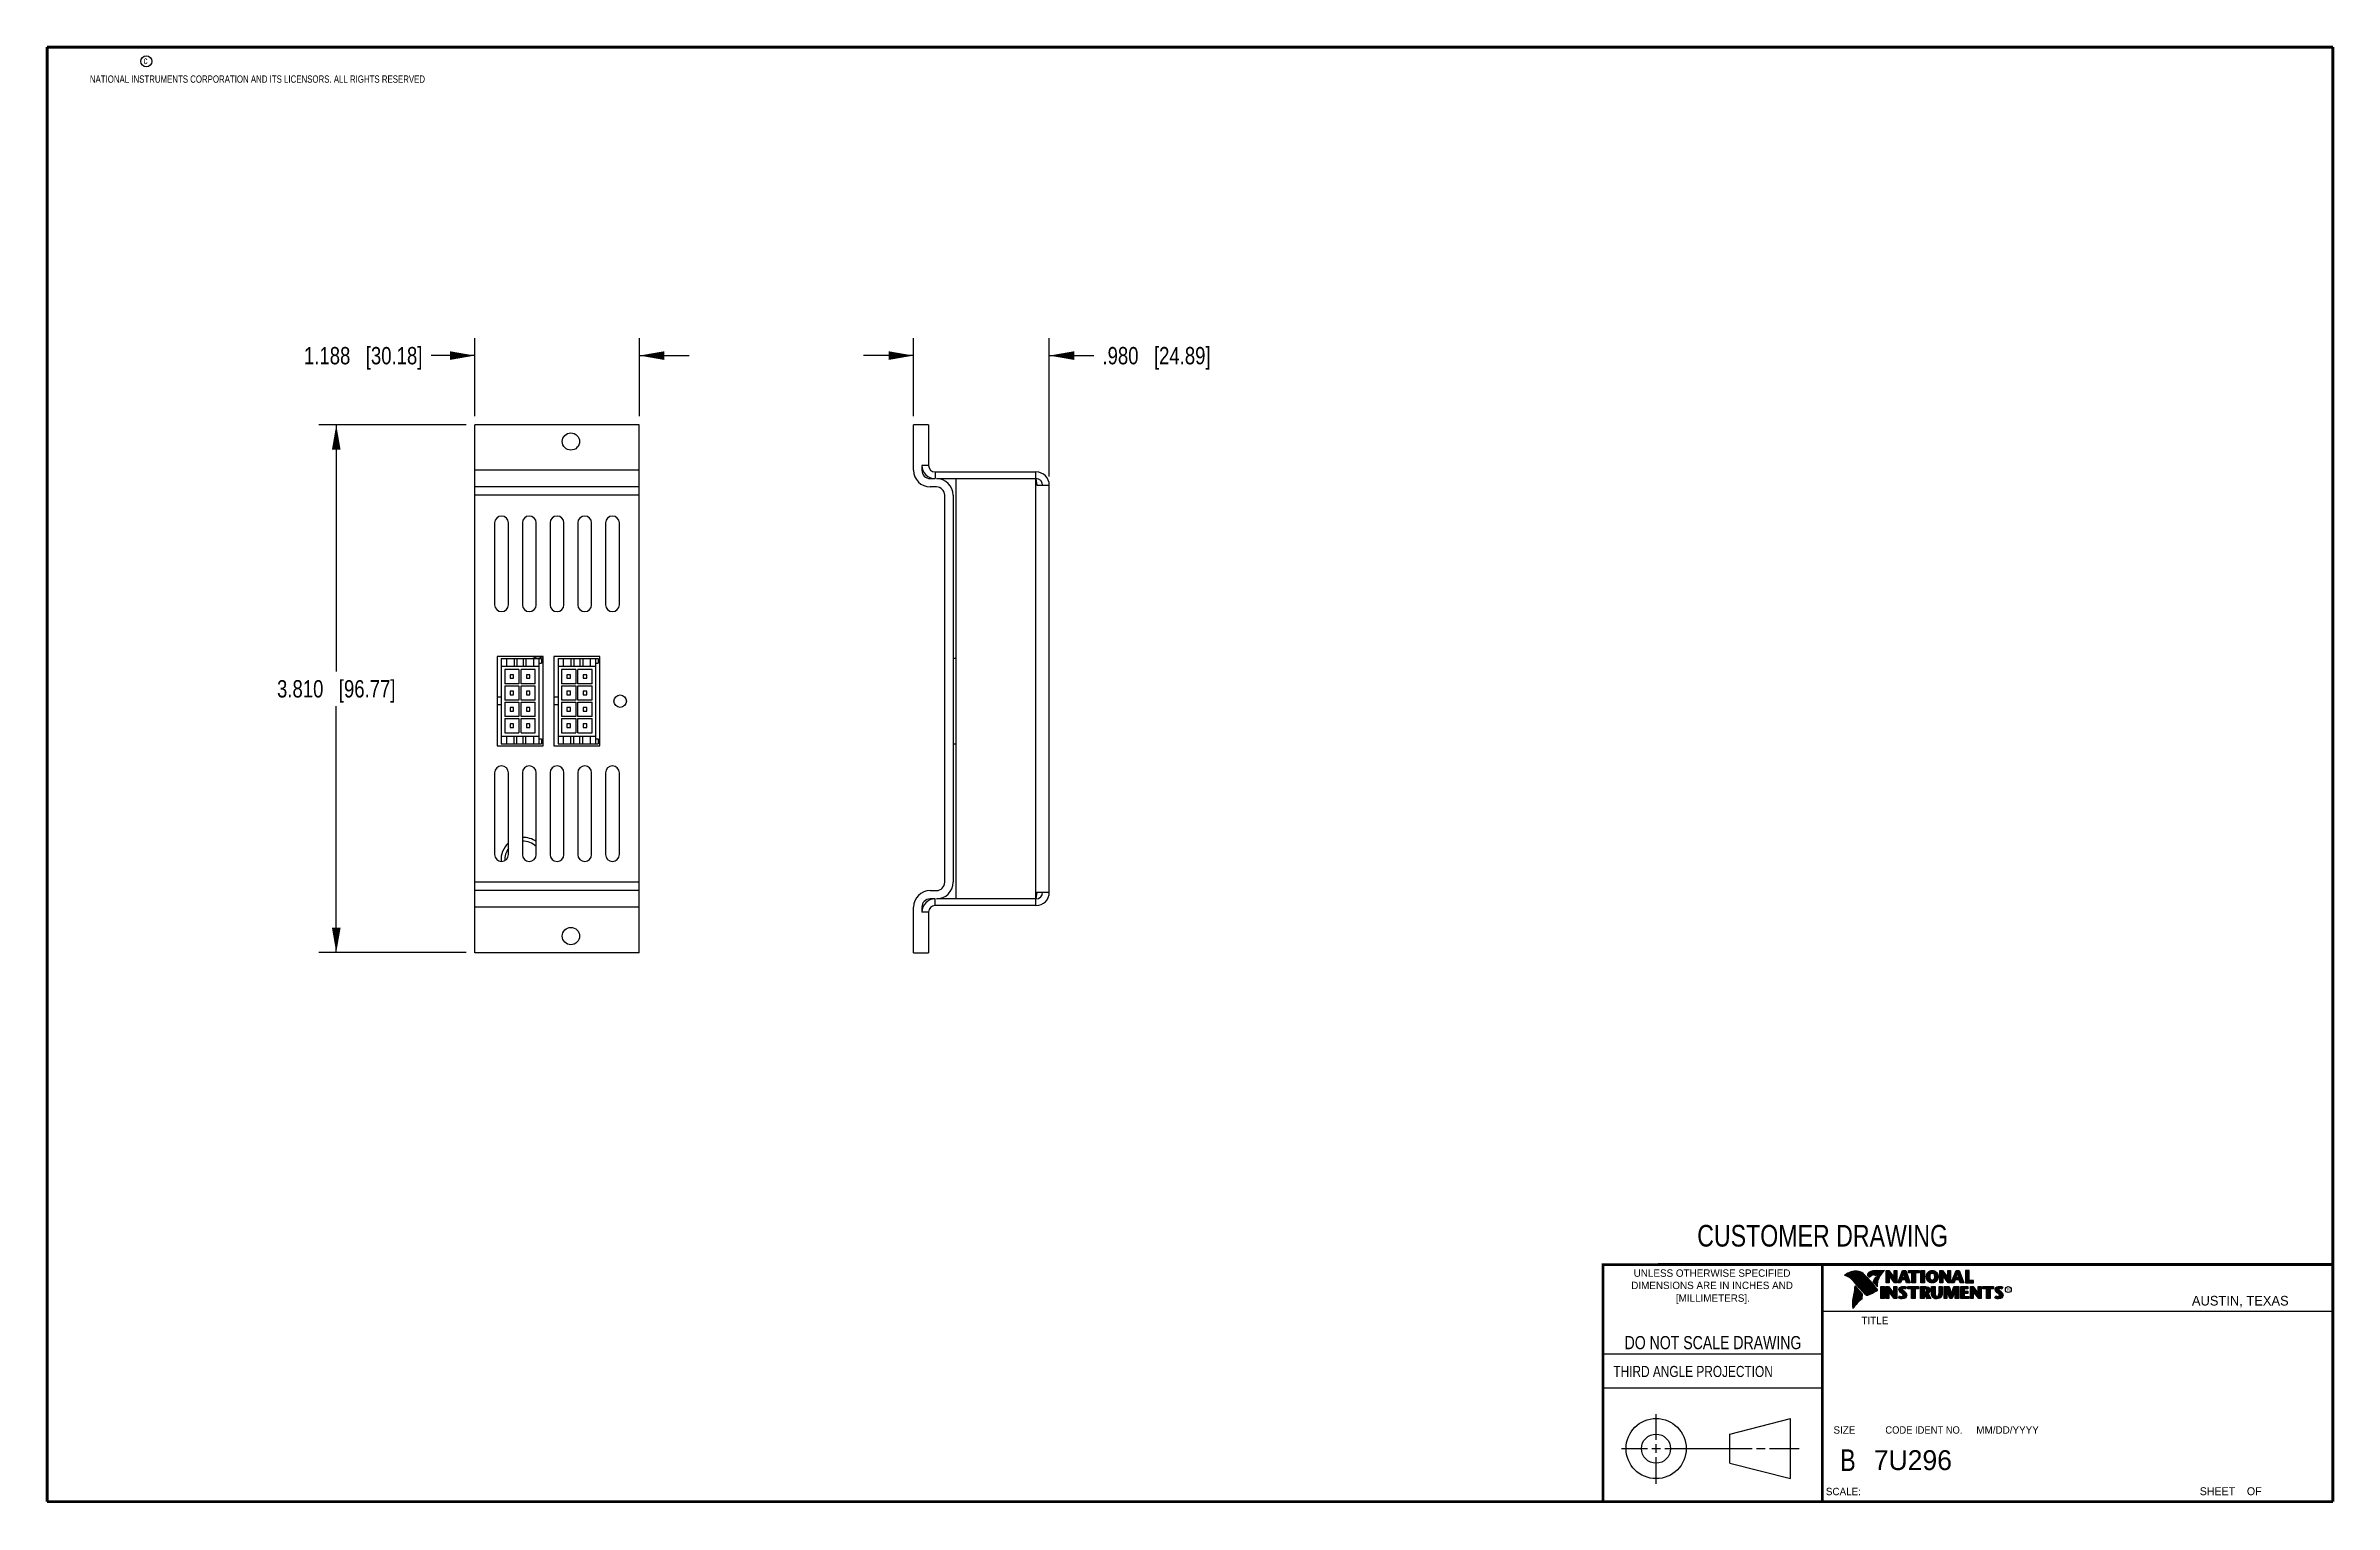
# Model space of a CAD drawing. Header units: inches. Extents: x 0.2 to 16.8, y 0.2 to 10.8.
import ezdxf

# ---------------------------------------------------------------- set-up
doc = ezdxf.new("R2010")
doc.units = ezdxf.units.IN
doc.header["$LTSCALE"] = 0.935
doc.header["$MEASUREMENT"] = 0
doc.layers.get('0').update_dxf_attribs({"linetype": 'CONTINUOUS'})
doc.layers.add('DIMENSIONS', color=7, linetype='CONTINUOUS')
doc.styles.get("Standard").update_dxf_attribs({"font": 'txt', "width": 0.8})
doc.styles.add('TEXTSTYLE_2', font='txt')
doc.styles.add('TEXTSTYLE_3', font='txt', dxfattribs={"width": 0.95})
doc.dimstyles.new('DIMSTYLE_1', dxfattribs={"dimtxt": 0.125, "dimasz": 0.18, "dimexe": 0.18, "dimexo": 0.0625, "dimgap": 0.09, "dimtad": 0, "dimtih": 1, "dimtoh": 1, "dimdec": 3, "dimzin": 4, "dimdsep": 46, "dimtxsty": 'STANDARD', "dimblk": '_FILLED', "dimblk1": '_FILLED', "dimblk2": '_FILLED', "dimcen": 0.09, "dimadec": 0, "dimazin": 0, "dimtp": 0.01, "dimtm": 0.01, "dimtfac": 1, "dimtdec": 3, "dimtofl": 0, "dimtmove": 0, "dimatfit": 3, "dimldrblk": '_FILLED', "dimfxl": 1, "dimtolj": 1, "dimtzin": 4, "dimarcsym": 0})

msp = doc.modelspace()

# ---------------------------------------------------------------- texts
at = {"color": 2, "linetype": 'CONTINUOUS', "attachment_point": 1, "line_spacing_factor": 0.9}
for s, insert, char_height, width in [('c', (0.946, 10.6893), 0.053, 0.0424), ('NATIONAL INSTRUMENTS CORPORATION AND ITS LICENSORS. ALL RIGHTS RESERVED', (0.5583, 10.5546), 0.053, 3.0104), ('THIRD ANGLE PROJECTION', (11.5564, 1.2384), 0.08, 1.408)]:
    msp.add_mtext(s, dxfattribs=dict(at, insert=insert, char_height=char_height, width=width))
at = {"color": 7, "linetype": 'CONTINUOUS', "attachment_point": 2, "line_spacing_factor": 0.9}
for s, insert, char_height, width in [('CUSTOMER DRAWING', (13.0668, 2.2564), 0.15625, 2), ('DO NOT SCALE DRAWING', (12.2754, 1.4542), 0.095, 1.52), ('B', (13.2497, 0.6361), 0.1562, 0.125)]:
    msp.add_mtext(s, dxfattribs=dict(at, insert=insert, char_height=char_height, width=width))
at = {"color": 2, "linetype": 'CONTINUOUS', "line_spacing_factor": 0.9}
for s, insert, char_height, width, attachment_point, style in [('DIMENSIONS ARE IN INCHES AND', (12.2688, 1.8465), 0.053254, 1.491112, 2, 'TEXTSTYLE_2'), ('UNLESS OTHERWISE SPECIFIED', (12.2688, 1.9352), 0.053254, 1.384604, 2, 'TEXTSTYLE_2'), ('[MILLIMETERS].', (12.2746, 1.7548), 0.053254, 0.745556, 2, 'TEXTSTYLE_2'), ('R', (14.3971, 1.8), 0.0217, 0.021738, 1, 'TEXTSTYLE_2'), ('AUSTIN, TEXAS', (15.7327, 1.7441), 0.069617, 0.905021, 1, 'TEXTSTYLE_2'), ('TITLE', (13.3474, 1.593), 0.05325, 0.26627, 1, 'TEXTSTYLE_2'), ('SIZE', (13.1451, 0.8027), 0.05325, 0.213016, 1, 'TEXTSTYLE_2'), ('CODE IDENT NO.', (13.7978, 0.8027), 0.053254, 0.708278, 2, 'TEXTSTYLE_3'), ('MM/DD/YYYY', (14.1765, 0.8027), 0.05325, 0.53254, 1, 'TEXTSTYLE_2'), ('SCALE:', (13.0904, 0.3585), 0.05325, 0.319524, 1, 'TEXTSTYLE_2'), ('SHEET    OF', (15.7892, 0.3625), 0.057262, 0.629882, 1, 'TEXTSTYLE_2')]:
    msp.add_mtext(s, dxfattribs=dict(at, insert=insert, char_height=char_height, width=width, attachment_point=attachment_point, style=style))
at = {"color": 7, "linetype": 'CONTINUOUS', "insert": (13.4363, 0.6298), "char_height": 0.14316, "width": 0.715775, "attachment_point": 1, "line_spacing_factor": 0.9, "style": 'TEXTSTYLE_2'}
msp.add_mtext('7U296', dxfattribs=at)

# ---------------------------------------------------------------- blocks, each defined once
blk = doc.blocks.new('_FILLED')
at = {"color": 0, "linetype": 'BYBLOCK'}
blk.add_solid([(0, 0), (-1, 0.174), (-1, -0.174)], dxfattribs=at)
blk = doc.blocks.new('*D0')
at = {"layer": 'DIMENSIONS', "color": 2, "linetype": 'CONTINUOUS'}
for p, q in [((3.337, 8.094), (3.337, 8.657)), ((4.525, 8.094), (4.525, 8.657)), ((3.337, 8.532), (3.022, 8.532)), ((4.525, 8.532), (4.885, 8.532))]:
    blk.add_line(p, q, dxfattribs=at)
at = {"layer": 'DIMENSIONS', "color": 2, "linetype": 'CONTINUOUS', "xscale": 0.18, "yscale": 0.18, "zscale": 0.18}
blk.add_blockref('_FILLED', (3.337, 8.532), dxfattribs=at)
at = {"layer": 'DIMENSIONS', "color": 2, "linetype": 'CONTINUOUS', "xscale": 0.18, "yscale": 0.18, "zscale": 0.18, "rotation": 180}
blk.add_blockref('_FILLED', (4.525, 8.532), dxfattribs=at)
at = {"layer": 'DIMENSIONS', "color": 2, "linetype": 'CONTINUOUS', "insert": (2.959, 8.594), "char_height": 0.125, "width": 1.325, "attachment_point": 3, "line_spacing_factor": 0.9}
blk.add_mtext('1.188{\\Ftxt.shx;\\W1.000000;\\H0.125000; }[30.18]', dxfattribs=at)
blk = doc.blocks.new('*D1')
at = {"layer": 'DIMENSIONS', "color": 2, "linetype": 'CONTINUOUS'}
for p, q in [((3.274, 8.032), (2.212, 8.032)), ((2.337, 8.032), (2.337, 6.252)), ((2.337, 4.222), (2.337, 6.002)), ((3.274, 4.222), (2.212, 4.222))]:
    blk.add_line(p, q, dxfattribs=at)
at = {"layer": 'DIMENSIONS', "color": 2, "linetype": 'CONTINUOUS', "xscale": 0.18, "yscale": 0.18, "zscale": 0.18}
for p, rotation in [((2.337, 8.032), 90), ((2.337, 4.222), 270)]:
    blk.add_blockref('_FILLED', p, dxfattribs=dict(at, rotation=rotation))
at = {"layer": 'DIMENSIONS', "color": 2, "linetype": 'CONTINUOUS', "insert": (2.337, 6.189), "char_height": 0.125, "width": 1.325, "attachment_point": 2, "line_spacing_factor": 0.9}
blk.add_mtext('3.810{\\Ftxt.shx;\\W1.000000;\\H0.125000; }[96.77]', dxfattribs=at)
blk = doc.blocks.new('*D2')
at = {"layer": 'DIMENSIONS', "color": 2, "linetype": 'CONTINUOUS'}
for p, q in [((6.504, 8.094), (6.504, 8.657)), ((7.484, 7.658), (7.484, 8.657)), ((6.504, 8.532), (6.144, 8.532)), ((7.484, 8.532), (7.805, 8.532))]:
    blk.add_line(p, q, dxfattribs=at)
at = {"layer": 'DIMENSIONS', "color": 2, "linetype": 'CONTINUOUS', "xscale": 0.18, "yscale": 0.18, "zscale": 0.18}
blk.add_blockref('_FILLED', (6.504, 8.532), dxfattribs=at)
at = {"layer": 'DIMENSIONS', "color": 2, "linetype": 'CONTINUOUS', "xscale": 0.18, "yscale": 0.18, "zscale": 0.18, "rotation": 180}
blk.add_blockref('_FILLED', (7.484, 8.532), dxfattribs=at)
at = {"layer": 'DIMENSIONS', "color": 2, "linetype": 'CONTINUOUS', "insert": (7.868, 8.594), "char_height": 0.125, "width": 1.225, "attachment_point": 1, "line_spacing_factor": 0.9}
blk.add_mtext('.980{\\Ftxt.shx;\\W1.000000;\\H0.125000; }[24.89]', dxfattribs=at)

# ---------------------------------------------------------------- dimensions: what is measured, and where the dimension line sits
at = {"layer": 'DIMENSIONS', "color": 2, "linetype": 'CONTINUOUS'}
for base, p1, p2, angle, picture, middle in [((3.3365, 8.5317), (4.5245, 8.0942), (3.3365, 8.0942), 180, '*D0', (1.9966, 8.5317)), ((6.5043, 8.5317), (7.4843, 7.6582), (6.5043, 8.0942), 180, '*D2', (8.4802, 8.5317)), ((2.3365, 4.2217), (3.274, 8.0317), (3.274, 4.2217), 270, '*D1', (2.1865, 6.1267))]:
    dim = msp.add_linear_dim(base=base, p1=p1, p2=p2, angle=angle, dimstyle='DIMSTYLE_1', dxfattribs=at)
    dim.commit()
    dim.dimension.update_dxf_attribs({"geometry": picture, "text_midpoint": middle, "dimtype": 160})

# ---------------------------------------------------------------- linework, layer by layer
at = {"color": 7, "linetype": 'CONTINUOUS'}
for p, q in [((3.3365, 4.2217), (3.3365, 8.0317)), ((4.5245, 8.0317), (3.3365, 8.0317)), ((4.5245, 4.2217), (4.5245, 8.0317)), ((6.5043, 7.7037), (6.5043, 8.0317)), ((6.6123, 8.0317), (6.5043, 8.0317)), ((6.6123, 8.0317), (6.6123, 7.7397)), ((4.5245, 7.7037), (3.3365, 7.7037)), ((6.5643, 7.7397), (6.5643, 7.7037)), ((6.6123, 7.7397), (6.5643, 7.7397)), ((6.6243, 7.6437), (6.6603, 7.6437)), ((6.6603, 7.6917), (6.6603, 7.6437)), ((6.6603, 7.6917), (7.3883, 7.6917)), ((6.6693, 7.6437), (7.3883, 7.6437)), ((6.8093, 7.6437), (6.8093, 4.6097)), ((7.3883, 4.5617), (7.3883, 7.6917)), ((7.3883, 7.6437), (7.3934, 7.5957)), ((4.5245, 7.5837), (3.3365, 7.5837)), ((4.5245, 7.5237), (3.3365, 7.5237)), ((6.6693, 7.5837), (6.6243, 7.5837)), ((6.7293, 4.7297), (6.7293, 7.5237)), ((6.7893, 7.5237), (6.7893, 4.7297)), ((7.3934, 7.5957), (7.4843, 7.5957)), ((7.4843, 4.6577), (7.4843, 7.5957)), ((3.4805, 7.3237), (3.4805, 6.7337)), ((3.5805, 6.7337), (3.5805, 7.3237)), ((3.6805, 7.3237), (3.6805, 6.7337)), ((3.7805, 6.7337), (3.7805, 7.3237)), ((3.8805, 7.3237), (3.8805, 6.7337)), ((3.9805, 6.7337), (3.9805, 7.3237)), ((4.0805, 7.3237), (4.0805, 6.7337)), ((4.1805, 6.7337), (4.1805, 7.3237)), ((4.2805, 7.3237), (4.2805, 6.7337)), ((4.3805, 6.7337), (4.3805, 7.3237)), ((3.4985, 6.3607), (3.4985, 5.7147)), ((3.8305, 6.3607), (3.4985, 6.3607)), ((3.5285, 6.3457), (3.5285, 5.7297)), ((3.5285, 6.3457), (3.8185, 6.3457)), ((3.5285, 6.2907), (3.7985, 6.2907)), ((3.566, 6.3457), (3.566, 6.2907)), ((3.621, 6.3457), (3.621, 6.2907)), ((3.6415, 6.3457), (3.6415, 6.2907)), ((3.6855, 6.3457), (3.6855, 6.2907)), ((3.706, 6.3457), (3.706, 6.2907)), ((3.761, 6.3457), (3.761, 6.2907)), ((3.7985, 6.3457), (3.7985, 5.7297)), ((3.7985, 6.3107), (3.8185, 6.3107)), ((3.8185, 6.3457), (3.8185, 6.3107)), ((3.8305, 5.7147), (3.8305, 6.3607)), ((3.9085, 6.3607), (3.9085, 5.7147)), ((4.2405, 6.3607), (3.9085, 6.3607)), ((3.9385, 6.3457), (3.9385, 5.7297)), ((3.9385, 6.3457), (4.2285, 6.3457)), ((3.9385, 6.2907), (4.2085, 6.2907)), ((3.976, 6.3457), (3.976, 6.2907)), ((4.031, 6.3457), (4.031, 6.2907)), ((4.0515, 6.3457), (4.0515, 6.2907)), ((4.0955, 6.3457), (4.0955, 6.2907)), ((4.116, 6.3457), (4.116, 6.2907)), ((4.171, 6.3457), (4.171, 6.2907)), ((4.2085, 6.3457), (4.2085, 5.7297)), ((4.2085, 6.3107), (4.2285, 6.3107)), ((4.2285, 6.3457), (4.2285, 6.3107)), ((4.2405, 5.7147), (4.2405, 6.3607)), ((6.8093, 6.3457), (6.7893, 6.3457)), ((3.5535, 6.2657), (3.5535, 6.1632)), ((3.656, 6.2657), (3.5535, 6.2657)), ((3.656, 6.1632), (3.5535, 6.1632)), ((3.5535, 6.1482), (3.5535, 6.0452)), ((3.5535, 6.1482), (3.656, 6.1482)), ((3.592, 6.2272), (3.592, 6.2022)), ((3.617, 6.2272), (3.592, 6.2272)), ((3.592, 6.2022), (3.617, 6.2022)), ((3.617, 6.2022), (3.617, 6.2272)), ((3.656, 6.2657), (3.656, 6.1632)), ((3.656, 6.1482), (3.656, 6.0452)), ((3.671, 6.1632), (3.671, 6.2657)), ((3.7735, 6.2657), (3.671, 6.2657)), ((3.7735, 6.1632), (3.671, 6.1632)), ((3.671, 6.0452), (3.671, 6.1482)), ((3.671, 6.1482), (3.7735, 6.1482)), ((3.71, 6.2272), (3.71, 6.2022)), ((3.735, 6.2272), (3.71, 6.2272)), ((3.71, 6.2022), (3.735, 6.2022)), ((3.735, 6.2022), (3.735, 6.2272)), ((3.7735, 6.1632), (3.7735, 6.2657)), ((3.7735, 6.0452), (3.7735, 6.1482)), ((3.9635, 6.2657), (3.9635, 6.1632)), ((4.066, 6.2657), (3.9635, 6.2657)), ((4.066, 6.1632), (3.9635, 6.1632)), ((3.9635, 6.1482), (3.9635, 6.0452)), ((3.9635, 6.1482), (4.066, 6.1482)), ((4.002, 6.2272), (4.002, 6.2022)), ((4.027, 6.2272), (4.002, 6.2272)), ((4.002, 6.2022), (4.027, 6.2022)), ((4.027, 6.2022), (4.027, 6.2272)), ((4.066, 6.2657), (4.066, 6.1632)), ((4.066, 6.1482), (4.066, 6.0452)), ((4.081, 6.1632), (4.081, 6.2657)), ((4.1835, 6.2657), (4.081, 6.2657)), ((4.1835, 6.1632), (4.081, 6.1632)), ((4.081, 6.0452), (4.081, 6.1482)), ((4.081, 6.1482), (4.1835, 6.1482)), ((4.145, 6.2272), (4.12, 6.2272)), ((4.12, 6.2272), (4.12, 6.2022)), ((4.12, 6.2022), (4.145, 6.2022)), ((4.145, 6.2022), (4.145, 6.2272)), ((4.1835, 6.1632), (4.1835, 6.2657)), ((4.1835, 6.0452), (4.1835, 6.1482)), ((3.5285, 6.0652), (3.4985, 6.0652)), ((3.5285, 6.0102), (3.4985, 6.0102)), ((3.656, 6.0452), (3.5535, 6.0452)), ((3.5535, 6.0302), (3.5535, 5.9272)), ((3.5535, 6.0302), (3.656, 6.0302)), ((3.592, 6.1092), (3.592, 6.0842)), ((3.617, 6.1092), (3.592, 6.1092)), ((3.592, 6.0842), (3.617, 6.0842)), ((3.592, 5.9912), (3.592, 5.9662)), ((3.617, 5.9912), (3.592, 5.9912)), ((3.592, 5.9662), (3.617, 5.9662)), ((3.617, 6.0842), (3.617, 6.1092)), ((3.617, 5.9662), (3.617, 5.9912)), ((3.656, 6.0302), (3.656, 5.9272)), ((3.7735, 6.0452), (3.671, 6.0452)), ((3.671, 5.9272), (3.671, 6.0302)), ((3.671, 6.0302), (3.7735, 6.0302)), ((3.71, 6.1092), (3.71, 6.0842)), ((3.735, 6.1092), (3.71, 6.1092)), ((3.71, 6.0842), (3.735, 6.0842)), ((3.71, 5.9912), (3.71, 5.9662)), ((3.735, 5.9912), (3.71, 5.9912)), ((3.71, 5.9662), (3.735, 5.9662)), ((3.735, 6.0842), (3.735, 6.1092)), ((3.735, 5.9662), (3.735, 5.9912)), ((3.7735, 5.9272), (3.7735, 6.0302)), ((3.9385, 6.0652), (3.9085, 6.0652)), ((3.9385, 6.0102), (3.9085, 6.0102)), ((4.066, 6.0452), (3.9635, 6.0452)), ((3.9635, 6.0302), (4.066, 6.0302)), ((3.9635, 6.0302), (3.9635, 5.9272)), ((4.027, 6.1092), (4.002, 6.1092)), ((4.002, 6.1092), (4.002, 6.0842)), ((4.002, 6.0842), (4.027, 6.0842)), ((4.027, 5.9912), (4.002, 5.9912)), ((4.002, 5.9912), (4.002, 5.9662)), ((4.002, 5.9662), (4.027, 5.9662)), ((4.027, 6.0842), (4.027, 6.1092)), ((4.027, 5.9662), (4.027, 5.9912)), ((4.066, 6.0302), (4.066, 5.9272)), ((4.1835, 6.0452), (4.081, 6.0452)), ((4.081, 6.0302), (4.1835, 6.0302)), ((4.081, 5.9272), (4.081, 6.0302)), ((4.145, 6.1092), (4.12, 6.1092)), ((4.12, 6.1092), (4.12, 6.0842)), ((4.12, 6.0842), (4.145, 6.0842)), ((4.145, 5.9912), (4.12, 5.9912)), ((4.12, 5.9912), (4.12, 5.9662)), ((4.12, 5.9662), (4.145, 5.9662)), ((4.145, 6.0842), (4.145, 6.1092)), ((4.145, 5.9662), (4.145, 5.9912)), ((4.1835, 5.9272), (4.1835, 6.0302)), ((3.5285, 5.7847), (3.7985, 5.7847)), ((3.656, 5.9272), (3.5535, 5.9272)), ((3.5535, 5.9122), (3.5535, 5.8097)), ((3.5535, 5.9122), (3.656, 5.9122)), ((3.5535, 5.8097), (3.656, 5.8097)), ((3.566, 5.7847), (3.566, 5.7297)), ((3.592, 5.8732), (3.592, 5.8482)), ((3.617, 5.8732), (3.592, 5.8732)), ((3.592, 5.8482), (3.617, 5.8482)), ((3.617, 5.8482), (3.617, 5.8732)), ((3.621, 5.7297), (3.621, 5.7847)), ((3.6415, 5.7297), (3.6415, 5.7847)), ((3.656, 5.9122), (3.656, 5.8097)), ((3.7735, 5.9272), (3.671, 5.9272)), ((3.671, 5.8097), (3.671, 5.9122)), ((3.671, 5.9122), (3.7735, 5.9122)), ((3.671, 5.8097), (3.7735, 5.8097)), ((3.6855, 5.7297), (3.6855, 5.7847)), ((3.706, 5.7297), (3.706, 5.7847)), ((3.735, 5.8732), (3.71, 5.8732)), ((3.71, 5.8732), (3.71, 5.8482)), ((3.71, 5.8482), (3.735, 5.8482)), ((3.735, 5.8482), (3.735, 5.8732)), ((3.761, 5.7847), (3.761, 5.7297)), ((3.7735, 5.8097), (3.7735, 5.9122)), ((3.9385, 5.7847), (4.2085, 5.7847)), ((4.066, 5.9272), (3.9635, 5.9272)), ((3.9635, 5.9122), (4.066, 5.9122)), ((3.9635, 5.9122), (3.9635, 5.8097)), ((3.9635, 5.8097), (4.066, 5.8097)), ((3.976, 5.7847), (3.976, 5.7297)), ((4.027, 5.8732), (4.002, 5.8732)), ((4.002, 5.8732), (4.002, 5.8482)), ((4.002, 5.8482), (4.027, 5.8482)), ((4.027, 5.8482), (4.027, 5.8732)), ((4.031, 5.7297), (4.031, 5.7847)), ((4.0515, 5.7297), (4.0515, 5.7847)), ((4.066, 5.9122), (4.066, 5.8097)), ((4.1835, 5.9272), (4.081, 5.9272)), ((4.081, 5.9122), (4.1835, 5.9122)), ((4.081, 5.8097), (4.081, 5.9122)), ((4.081, 5.8097), (4.1835, 5.8097)), ((4.0955, 5.7297), (4.0955, 5.7847)), ((4.116, 5.7297), (4.116, 5.7847)), ((4.145, 5.8732), (4.12, 5.8732)), ((4.12, 5.8732), (4.12, 5.8482)), ((4.12, 5.8482), (4.145, 5.8482)), ((4.145, 5.8482), (4.145, 5.8732)), ((4.171, 5.7847), (4.171, 5.7297)), ((4.1835, 5.8097), (4.1835, 5.9122)), ((3.4985, 5.7147), (3.8305, 5.7147)), ((3.5285, 5.7297), (3.8185, 5.7297)), ((3.7985, 5.7647), (3.8185, 5.7647)), ((3.8185, 5.7647), (3.8185, 5.7297)), ((3.9085, 5.7147), (4.2405, 5.7147)), ((3.9385, 5.7297), (4.2285, 5.7297)), ((4.2085, 5.7647), (4.2285, 5.7647)), ((4.2285, 5.7647), (4.2285, 5.7297)), ((6.7893, 5.7297), (6.8093, 5.7297)), ((3.4805, 5.5197), (3.4805, 4.9297)), ((3.5805, 4.9297), (3.5805, 5.5197)), ((3.6805, 5.5197), (3.6805, 4.9297)), ((3.7805, 4.9297), (3.7805, 5.5197)), ((3.8805, 5.5197), (3.8805, 4.9297)), ((3.9805, 4.9297), (3.9805, 5.5197)), ((4.0805, 5.5197), (4.0805, 4.9297)), ((4.1805, 4.9297), (4.1805, 5.5197)), ((4.2805, 5.5197), (4.2805, 4.9297)), ((4.3805, 4.9297), (4.3805, 5.5197)), ((4.5245, 4.7297), (3.3365, 4.7297)), ((4.5245, 4.6697), (3.3365, 4.6697)), ((6.6243, 4.6697), (6.6693, 4.6697)), ((7.3934, 4.6577), (7.3883, 4.6097)), ((7.3934, 4.6577), (7.4843, 4.6577)), ((4.5245, 4.5497), (3.3365, 4.5497)), ((6.5043, 4.2217), (6.5043, 4.5497)), ((6.5643, 4.5497), (6.5643, 4.5137)), ((6.6123, 4.5137), (6.5643, 4.5137)), ((6.6123, 4.5137), (6.6123, 4.2217)), ((6.6603, 4.6097), (6.6243, 4.6097)), ((6.6603, 4.5617), (6.6603, 4.6097)), ((7.3883, 4.5617), (6.6603, 4.5617)), ((7.3883, 4.6097), (6.6693, 4.6097)), ((4.5245, 4.2217), (3.3365, 4.2217)), ((6.5043, 4.2217), (6.6123, 4.2217)), ((12.3963, 0.7462), (12.8358, 0.859)), ((12.8358, 0.4248), (12.8358, 0.859)), ((12.3963, 0.5362), (12.3963, 0.7462)), ((12.3963, 0.5362), (12.8358, 0.4248))]:
    msp.add_line(p, q, dxfattribs=at)
at = {"color": 2, "linetype": 'CONTINUOUS'}
for p, q in [((13.2311, 1.8934), (13.2311, 1.8949)), ((13.2347, 1.8921), (13.2347, 1.8972)), ((13.2382, 1.8907), (13.2382, 1.8994)), ((13.2418, 1.8892), (13.2418, 1.9015)), ((13.2453, 1.8876), (13.2453, 1.9035)), ((13.2489, 1.8858), (13.2489, 1.9054)), ((13.2524, 1.8839), (13.2524, 1.9069)), ((13.256, 1.8818), (13.256, 1.9084)), ((13.2596, 1.8796), (13.2596, 1.9098)), ((13.2631, 1.8772), (13.2631, 1.9111)), ((13.2667, 1.8747), (13.2667, 1.9124)), ((13.2702, 1.872), (13.2702, 1.9135)), ((13.2738, 1.869), (13.2738, 1.9146)), ((13.2773, 1.8658), (13.2773, 1.9155)), ((13.2809, 1.8624), (13.2809, 1.9164)), ((13.2844, 1.8587), (13.2844, 1.9173)), ((13.288, 1.8549), (13.288, 1.9181)), ((13.2915, 1.851), (13.2915, 1.9188)), ((13.2951, 1.8471), (13.2951, 1.9194)), ((13.2987, 1.8431), (13.2987, 1.9198)), ((13.3022, 1.8391), (13.3022, 1.92)), ((13.3058, 1.8351), (13.3058, 1.9201)), ((13.3093, 1.8311), (13.3093, 1.9201)), ((13.3129, 1.827), (13.3129, 1.9199)), ((13.3164, 1.8229), (13.3164, 1.9196)), ((13.32, 1.8188), (13.32, 1.9192)), ((13.3235, 1.8146), (13.3235, 1.9186)), ((13.3271, 1.8104), (13.3271, 1.9179)), ((13.3306, 1.8062), (13.3306, 1.9172)), ((13.3342, 1.802), (13.3342, 1.9163)), ((13.3378, 1.7978), (13.3378, 1.9151)), ((13.3413, 1.7937), (13.3413, 1.9138)), ((13.3449, 1.7897), (13.3449, 1.9122)), ((13.3484, 1.7856), (13.3484, 1.9103)), ((13.352, 1.7817), (13.352, 1.9081)), ((13.3555, 1.7778), (13.3555, 1.9055)), ((13.3591, 1.7739), (13.3591, 1.9026)), ((13.3626, 1.7701), (13.3626, 1.8991)), ((13.3662, 1.7663), (13.3662, 1.8952)), ((13.3697, 1.7625), (13.3697, 1.8915)), ((13.3733, 1.7588), (13.3733, 1.8878)), ((13.3769, 1.7556), (13.3769, 1.8841)), ((13.3804, 1.7529), (13.3804, 1.8803)), ((13.384, 1.7512), (13.384, 1.8766)), ((13.3875, 1.7509), (13.3875, 1.8728)), ((13.4022, 1.878), (13.3901, 1.8922)), ((13.3911, 1.7518), (13.3911, 1.8691)), ((13.4029, 1.881), (13.3927, 1.893)), ((13.3946, 1.8908), (13.3946, 1.8999)), ((13.3946, 1.7533), (13.3946, 1.8653)), ((13.3982, 1.8866), (13.3982, 1.9062)), ((13.3982, 1.7548), (13.3982, 1.8615)), ((13.4017, 1.8824), (13.4017, 1.9101)), ((13.4017, 1.7563), (13.4017, 1.8574)), ((13.4053, 1.8823), (13.4053, 1.9129)), ((13.4053, 1.7578), (13.4053, 1.8531)), ((13.4088, 1.8844), (13.4088, 1.915)), ((13.4088, 1.7593), (13.4088, 1.8488)), ((13.4124, 1.887), (13.4124, 1.9167)), ((13.4124, 1.7609), (13.4124, 1.8445)), ((13.4159, 1.89), (13.4159, 1.9182)), ((13.4159, 1.7625), (13.4159, 1.8402)), ((13.4195, 1.8937), (13.4195, 1.9193)), ((13.4195, 1.7641), (13.4195, 1.8359)), ((13.4231, 1.8964), (13.4231, 1.9203)), ((13.4231, 1.7657), (13.4231, 1.8316)), ((13.4266, 1.8982), (13.4266, 1.9209)), ((13.4266, 1.7674), (13.4266, 1.8273)), ((13.4302, 1.8995), (13.4302, 1.9214)), ((13.4302, 1.7691), (13.4302, 1.823)), ((13.4414, 1.8328), (13.4319, 1.8437)), ((13.4337, 1.8997), (13.4337, 1.922)), ((13.4337, 1.7708), (13.4337, 1.8187)), ((13.4433, 1.8344), (13.4349, 1.844)), ((13.4373, 1.8991), (13.4373, 1.9224)), ((13.4373, 1.8413), (13.4373, 1.8491)), ((13.4408, 1.898), (13.4408, 1.9228)), ((13.4408, 1.8372), (13.4408, 1.8572)), ((13.4444, 1.8972), (13.4444, 1.9231)), ((13.4444, 1.8331), (13.4444, 1.8665)), ((13.4479, 1.8969), (13.4479, 1.9234)), ((13.4479, 1.8288), (13.4479, 1.873)), ((13.4515, 1.8966), (13.4515, 1.9236)), ((13.4515, 1.8247), (13.4515, 1.8764)), ((13.4529, 1.9261), (13.5132, 1.9271)), ((13.453, 1.9236), (13.5067, 1.9245)), ((13.455, 1.8965), (13.455, 1.9237)), ((13.455, 1.8207), (13.455, 1.878)), ((13.4586, 1.8964), (13.4586, 1.9237)), ((13.4586, 1.8303), (13.4586, 1.879)), ((13.4622, 1.8957), (13.4622, 1.9238)), ((13.4622, 1.8535), (13.4622, 1.8795)), ((13.4657, 1.8935), (13.4657, 1.9238)), ((13.4657, 1.8636), (13.4657, 1.8798)), ((13.4693, 1.872), (13.4693, 1.9239)), ((13.4728, 1.8794), (13.4728, 1.9239)), ((13.4764, 1.8859), (13.4764, 1.924)), ((13.4799, 1.8919), (13.4799, 1.924)), ((13.4835, 1.8973), (13.4835, 1.9241)), ((13.487, 1.9023), (13.487, 1.9242)), ((13.4906, 1.9069), (13.4906, 1.9242)), ((13.4941, 1.9112), (13.4941, 1.9243)), ((13.4977, 1.9153), (13.4977, 1.9243)), ((13.5013, 1.9191), (13.5013, 1.9244)), ((13.5261, 1.9263), (13.5451, 1.9263)), ((13.5261, 1.839), (13.5261, 1.9263)), ((13.5466, 1.839), (13.5261, 1.839)), ((13.5286, 1.9237), (13.5439, 1.9237)), ((13.5286, 1.8415), (13.5286, 1.9237)), ((13.5441, 1.8415), (13.5286, 1.8415)), ((13.5332, 1.8415), (13.5332, 1.9237)), ((13.5367, 1.8415), (13.5367, 1.9237)), ((13.5402, 1.8415), (13.5402, 1.9237)), ((13.5441, 1.8976), (13.5437, 1.9237)), ((13.5439, 1.9237), (13.5854, 1.869)), ((13.5873, 1.8415), (13.5441, 1.8976)), ((13.5441, 1.8976), (13.5441, 1.8415)), ((13.5451, 1.9263), (13.5829, 1.8765)), ((13.586, 1.839), (13.5466, 1.8902)), ((13.5466, 1.8902), (13.5466, 1.839)), ((13.5471, 1.8936), (13.5471, 1.9194)), ((13.5506, 1.8891), (13.5506, 1.9149)), ((13.5541, 1.8846), (13.5541, 1.9103)), ((13.5576, 1.8801), (13.5576, 1.9057)), ((13.561, 1.8756), (13.561, 1.9011)), ((13.5645, 1.8711), (13.5645, 1.8965)), ((13.568, 1.8665), (13.568, 1.8919)), ((13.5715, 1.862), (13.5715, 1.8874)), ((13.575, 1.8575), (13.575, 1.8828)), ((13.5784, 1.853), (13.5784, 1.8782)), ((13.5819, 1.8485), (13.5819, 1.8736)), ((13.5829, 1.9263), (13.6036, 1.9263)), ((13.5829, 1.8765), (13.5829, 1.9263)), ((13.5854, 1.9237), (13.6011, 1.9237)), ((13.5854, 1.869), (13.5854, 1.9237)), ((13.5854, 1.844), (13.5854, 1.869)), ((13.6036, 1.839), (13.586, 1.839)), ((13.6011, 1.8415), (13.5873, 1.8415)), ((13.5889, 1.8415), (13.5889, 1.9237)), ((13.5923, 1.8415), (13.5923, 1.9237)), ((13.5958, 1.8415), (13.5958, 1.9237)), ((13.5993, 1.8415), (13.5993, 1.9237)), ((13.6011, 1.9237), (13.6011, 1.8415)), ((13.6036, 1.9263), (13.6036, 1.839)), ((13.6088, 1.839), (13.6444, 1.9262)), ((13.6294, 1.839), (13.6088, 1.839)), ((13.6125, 1.8415), (13.6461, 1.9237)), ((13.6277, 1.8415), (13.6125, 1.8415)), ((13.6167, 1.8415), (13.6167, 1.8516)), ((13.6201, 1.8415), (13.6201, 1.8601)), ((13.6236, 1.8415), (13.6236, 1.8686)), ((13.6271, 1.8415), (13.6271, 1.8771)), ((13.6361, 1.8623), (13.6277, 1.8415)), ((13.6378, 1.8598), (13.6294, 1.839)), ((13.6306, 1.8486), (13.6306, 1.8857)), ((13.634, 1.8573), (13.634, 1.8942)), ((13.6665, 1.8623), (13.6361, 1.8623)), ((13.6375, 1.8623), (13.6375, 1.9027)), ((13.6647, 1.8598), (13.6378, 1.8598)), ((13.6388, 1.8711), (13.65, 1.9073)), ((13.6639, 1.8711), (13.6388, 1.8711)), ((13.641, 1.8781), (13.641, 1.9112)), ((13.641, 1.8623), (13.641, 1.8711)), ((13.6423, 1.8736), (13.6519, 1.9048)), ((13.6606, 1.8736), (13.6423, 1.8736)), ((13.6444, 1.9262), (13.6664, 1.9262)), ((13.6445, 1.8893), (13.6445, 1.9197)), ((13.6445, 1.8623), (13.6445, 1.8711)), ((13.6461, 1.9237), (13.6647, 1.9237)), ((13.6479, 1.9006), (13.6479, 1.9237)), ((13.6479, 1.8623), (13.6479, 1.8711)), ((13.65, 1.9073), (13.6541, 1.9073)), ((13.6514, 1.9073), (13.6514, 1.9237)), ((13.6514, 1.8623), (13.6514, 1.8711)), ((13.6519, 1.9048), (13.6521, 1.9048)), ((13.6521, 1.9048), (13.6606, 1.8736)), ((13.6541, 1.9073), (13.6639, 1.8711)), ((13.6549, 1.9043), (13.6549, 1.9237)), ((13.6549, 1.8623), (13.6549, 1.8711)), ((13.6584, 1.8915), (13.6584, 1.9237)), ((13.6584, 1.8623), (13.6584, 1.8711)), ((13.6618, 1.8787), (13.6618, 1.9237)), ((13.6618, 1.8623), (13.6618, 1.8711)), ((13.6647, 1.9237), (13.6959, 1.8415)), ((13.6717, 1.839), (13.6647, 1.8598)), ((13.6653, 1.8623), (13.6653, 1.922)), ((13.6664, 1.9262), (13.6995, 1.839)), ((13.6735, 1.8415), (13.6665, 1.8623)), ((13.6688, 1.8555), (13.6688, 1.9128)), ((13.6995, 1.839), (13.6717, 1.839)), ((13.6723, 1.8452), (13.6723, 1.9037)), ((13.6959, 1.8415), (13.6735, 1.8415)), ((13.6757, 1.8415), (13.6757, 1.8945)), ((13.6792, 1.8415), (13.6792, 1.8854)), ((13.6827, 1.8415), (13.6827, 1.8762)), ((13.6862, 1.8415), (13.6862, 1.8671)), ((13.6866, 1.9262), (13.7634, 1.9262)), ((13.6866, 1.9099), (13.6866, 1.9262)), ((13.7118, 1.9099), (13.6866, 1.9099)), ((13.6891, 1.9237), (13.7609, 1.9237)), ((13.6891, 1.9125), (13.6891, 1.9237)), ((13.7143, 1.9125), (13.6891, 1.9125)), ((13.6896, 1.8415), (13.6896, 1.8579)), ((13.6931, 1.9125), (13.6931, 1.9237)), ((13.6931, 1.8415), (13.6931, 1.8488)), ((13.6966, 1.9125), (13.6966, 1.9237)), ((13.7001, 1.9125), (13.7001, 1.9237)), ((13.7035, 1.9125), (13.7035, 1.9237)), ((13.707, 1.9125), (13.707, 1.9237)), ((13.7105, 1.9125), (13.7105, 1.9237)), ((13.7118, 1.839), (13.7118, 1.9099)), ((13.7382, 1.839), (13.7118, 1.839)), ((13.7143, 1.9125), (13.714, 1.9237)), ((13.7143, 1.8415), (13.7143, 1.9125)), ((13.7357, 1.8415), (13.7143, 1.8415)), ((13.7174, 1.8415), (13.7174, 1.9237)), ((13.7209, 1.8415), (13.7209, 1.9237)), ((13.7244, 1.8415), (13.7244, 1.9237)), ((13.7279, 1.8415), (13.7279, 1.9237)), ((13.7313, 1.8415), (13.7313, 1.9237)), ((13.7357, 1.9125), (13.7348, 1.9237)), ((13.7609, 1.9125), (13.7357, 1.9125)), ((13.7357, 1.9125), (13.7357, 1.8415)), ((13.7634, 1.9099), (13.7382, 1.9099)), ((13.7382, 1.9099), (13.7382, 1.839)), ((13.7383, 1.9125), (13.7383, 1.9237)), ((13.7418, 1.9125), (13.7418, 1.9237)), ((13.7452, 1.9125), (13.7452, 1.9237)), ((13.7487, 1.9125), (13.7487, 1.9237)), ((13.7522, 1.9125), (13.7522, 1.9237)), ((13.7557, 1.9125), (13.7557, 1.9237)), ((13.7591, 1.9125), (13.7591, 1.9237)), ((13.7609, 1.9237), (13.7609, 1.9125)), ((13.7634, 1.9262), (13.7634, 1.9099)), ((13.7768, 1.9262), (13.8031, 1.9262)), ((13.7768, 1.839), (13.7768, 1.9262)), ((13.8031, 1.839), (13.7768, 1.839)), ((13.7794, 1.9237), (13.8006, 1.9237)), ((13.7794, 1.8415), (13.7794, 1.9237)), ((13.8006, 1.8415), (13.7794, 1.8415)), ((13.7835, 1.8415), (13.7835, 1.9237)), ((13.787, 1.8415), (13.787, 1.9237)), ((13.7904, 1.8415), (13.7904, 1.9237)), ((13.7939, 1.8415), (13.7939, 1.9237)), ((13.7974, 1.8415), (13.7974, 1.9237)), ((13.8006, 1.9237), (13.8006, 1.8415)), ((13.8031, 1.9262), (13.8031, 1.839)), ((13.8154, 1.8853), (13.8155, 1.8871)), ((13.8154, 1.8834), (13.8154, 1.8853)), ((13.8154, 1.8816), (13.8154, 1.8834)), ((13.8155, 1.8797), (13.8154, 1.8816)), ((13.8155, 1.8871), (13.8157, 1.8889)), ((13.8157, 1.8779), (13.8155, 1.8797)), ((13.8157, 1.8889), (13.8159, 1.8907)), ((13.8159, 1.876), (13.8157, 1.8779)), ((13.8159, 1.8907), (13.8161, 1.8924)), ((13.8162, 1.8742), (13.8159, 1.876)), ((13.8161, 1.8924), (13.8165, 1.8941)), ((13.8166, 1.8724), (13.8162, 1.8742)), ((13.8165, 1.8941), (13.8169, 1.8958)), ((13.817, 1.8706), (13.8166, 1.8724)), ((13.8169, 1.8958), (13.8174, 1.8975)), ((13.8174, 1.8689), (13.817, 1.8706)), ((13.8174, 1.8975), (13.8179, 1.8991)), ((13.8179, 1.8672), (13.8174, 1.8689)), ((13.8179, 1.8991), (13.8185, 1.9006)), ((13.8179, 1.8852), (13.818, 1.8869)), ((13.8179, 1.8834), (13.8179, 1.8852)), ((13.818, 1.8817), (13.8179, 1.8834)), ((13.8185, 1.8655), (13.8179, 1.8672)), ((13.818, 1.8869), (13.8182, 1.8886)), ((13.8181, 1.8799), (13.818, 1.8817)), ((13.8182, 1.8781), (13.8181, 1.8799)), ((13.8182, 1.8886), (13.8184, 1.8903)), ((13.8184, 1.8764), (13.8182, 1.8781)), ((13.8184, 1.8903), (13.8186, 1.892)), ((13.8187, 1.8746), (13.8184, 1.8764)), ((13.8185, 1.9006), (13.8191, 1.9021)), ((13.8191, 1.8639), (13.8185, 1.8655)), ((13.8186, 1.892), (13.819, 1.8936)), ((13.8191, 1.8729), (13.8187, 1.8746)), ((13.819, 1.8936), (13.8193, 1.8952)), ((13.8191, 1.9021), (13.8198, 1.9036)), ((13.8194, 1.8712), (13.8191, 1.8729)), ((13.8198, 1.8623), (13.8191, 1.8639)), ((13.8193, 1.8952), (13.8198, 1.8967)), ((13.8199, 1.8696), (13.8194, 1.8712)), ((13.8198, 1.9036), (13.8206, 1.9051)), ((13.8198, 1.8967), (13.8203, 1.8982)), ((13.8205, 1.8607), (13.8198, 1.8623)), ((13.8204, 1.8679), (13.8199, 1.8696)), ((13.8203, 1.8982), (13.8208, 1.8997)), ((13.8209, 1.8664), (13.8204, 1.8679)), ((13.8213, 1.8592), (13.8205, 1.8607)), ((13.8206, 1.9051), (13.8214, 1.9065)), ((13.8208, 1.8997), (13.8214, 1.9011)), ((13.8209, 1.8664), (13.8208, 1.8997)), ((13.8215, 1.8648), (13.8209, 1.8664)), ((13.8221, 1.8578), (13.8213, 1.8592)), ((13.8214, 1.9065), (13.8223, 1.9079)), ((13.8214, 1.9011), (13.8221, 1.9025)), ((13.8221, 1.8633), (13.8215, 1.8648)), ((13.8221, 1.9025), (13.8228, 1.9038)), ((13.8228, 1.8619), (13.8221, 1.8633)), ((13.823, 1.8563), (13.8221, 1.8578)), ((13.8223, 1.9079), (13.8232, 1.9092)), ((13.8228, 1.9038), (13.8236, 1.9052)), ((13.8235, 1.8604), (13.8228, 1.8619)), ((13.8239, 1.855), (13.823, 1.8563)), ((13.8232, 1.9092), (13.8243, 1.9106)), ((13.8243, 1.8591), (13.8235, 1.8604)), ((13.8236, 1.9052), (13.8244, 1.9065)), ((13.8249, 1.8536), (13.8239, 1.855)), ((13.8243, 1.9106), (13.8253, 1.9119)), ((13.8243, 1.8591), (13.8244, 1.9065)), ((13.8251, 1.8577), (13.8243, 1.8591)), ((13.8244, 1.9065), (13.8253, 1.9077)), ((13.826, 1.8523), (13.8249, 1.8536)), ((13.826, 1.8564), (13.8251, 1.8577)), ((13.8253, 1.9119), (13.8265, 1.9132)), ((13.8253, 1.9077), (13.8262, 1.909)), ((13.8269, 1.8552), (13.826, 1.8564)), ((13.8271, 1.8511), (13.826, 1.8523)), ((13.8262, 1.909), (13.8273, 1.9102)), ((13.8265, 1.9132), (13.8276, 1.9144)), ((13.8279, 1.854), (13.8269, 1.8552)), ((13.8282, 1.8499), (13.8271, 1.8511)), ((13.8273, 1.9102), (13.8283, 1.9114)), ((13.8276, 1.9144), (13.8288, 1.9156)), ((13.8279, 1.854), (13.8283, 1.9114)), ((13.8289, 1.8528), (13.8279, 1.854)), ((13.8294, 1.8487), (13.8282, 1.8499)), ((13.8283, 1.9114), (13.8294, 1.9126)), ((13.8288, 1.9156), (13.8301, 1.9167)), ((13.83, 1.8517), (13.8289, 1.8528)), ((13.8294, 1.9126), (13.8306, 1.9137)), ((13.8306, 1.8476), (13.8294, 1.8487)), ((13.8311, 1.8506), (13.83, 1.8517)), ((13.8301, 1.9167), (13.8314, 1.9178)), ((13.8306, 1.9137), (13.8318, 1.9148)), ((13.8319, 1.8466), (13.8306, 1.8476)), ((13.8311, 1.8506), (13.8318, 1.9148)), ((13.8323, 1.8496), (13.8311, 1.8506)), ((13.8314, 1.9178), (13.8327, 1.9188)), ((13.8318, 1.9148), (13.833, 1.9158)), ((13.8332, 1.8456), (13.8319, 1.8466)), ((13.8335, 1.8486), (13.8323, 1.8496)), ((13.8327, 1.9188), (13.834, 1.9198)), ((13.833, 1.9158), (13.8342, 1.9168)), ((13.8346, 1.8447), (13.8332, 1.8456)), ((13.8347, 1.8477), (13.8335, 1.8486)), ((13.834, 1.9198), (13.8354, 1.9207)), ((13.8342, 1.9168), (13.8355, 1.9177)), ((13.836, 1.8438), (13.8346, 1.8447)), ((13.8347, 1.8477), (13.8355, 1.9177)), ((13.836, 1.8468), (13.8347, 1.8477)), ((13.8354, 1.9207), (13.8368, 1.9215)), ((13.8355, 1.9177), (13.8368, 1.9185)), ((13.8373, 1.846), (13.836, 1.8468)), ((13.8374, 1.843), (13.836, 1.8438)), ((13.8368, 1.9215), (13.8382, 1.9223)), ((13.8368, 1.9185), (13.8381, 1.9193)), ((13.8386, 1.8452), (13.8373, 1.846)), ((13.839, 1.8423), (13.8374, 1.843)), ((13.8381, 1.9193), (13.8394, 1.92)), ((13.8386, 1.8452), (13.8381, 1.9193)), ((13.8382, 1.9223), (13.8397, 1.923)), ((13.84, 1.8445), (13.8386, 1.8452)), ((13.8405, 1.8416), (13.839, 1.8423)), ((13.8394, 1.92), (13.8408, 1.9207)), ((13.8397, 1.923), (13.8412, 1.9237)), ((13.8397, 1.8857), (13.8398, 1.8868)), ((13.8397, 1.8845), (13.8397, 1.8857)), ((13.8397, 1.8833), (13.8397, 1.8845)), ((13.8397, 1.8821), (13.8397, 1.8833)), ((13.8397, 1.8809), (13.8397, 1.8821)), ((13.8398, 1.8796), (13.8397, 1.8809)), ((13.8398, 1.8868), (13.8399, 1.888)), ((13.8399, 1.8784), (13.8398, 1.8796)), ((13.8399, 1.888), (13.84, 1.8891)), ((13.84, 1.8773), (13.8399, 1.8784)), ((13.84, 1.8891), (13.8401, 1.8902)), ((13.8401, 1.8761), (13.84, 1.8773)), ((13.8415, 1.8439), (13.84, 1.8445)), ((13.8401, 1.8902), (13.8402, 1.8913)), ((13.8402, 1.8749), (13.8401, 1.8761)), ((13.8402, 1.8913), (13.8403, 1.8924)), ((13.8404, 1.8738), (13.8402, 1.8749)), ((13.8403, 1.8924), (13.8405, 1.8934)), ((13.8405, 1.8727), (13.8404, 1.8738)), ((13.8405, 1.8934), (13.8407, 1.8944)), ((13.8407, 1.8716), (13.8405, 1.8727)), ((13.8421, 1.8409), (13.8405, 1.8416)), ((13.8407, 1.8944), (13.8409, 1.8954)), ((13.841, 1.8706), (13.8407, 1.8716)), ((13.8408, 1.9207), (13.8422, 1.9213)), ((13.8409, 1.8954), (13.8411, 1.8963)), ((13.8412, 1.8696), (13.841, 1.8706)), ((13.8411, 1.8963), (13.8414, 1.8972)), ((13.8412, 1.9237), (13.8427, 1.9243)), ((13.8414, 1.8686), (13.8412, 1.8696)), ((13.8414, 1.8972), (13.8416, 1.8981)), ((13.8417, 1.8677), (13.8414, 1.8686)), ((13.8415, 1.8439), (13.8417, 1.8678)), ((13.843, 1.8433), (13.8415, 1.8439)), ((13.8416, 1.8981), (13.8419, 1.899)), ((13.842, 1.8667), (13.8417, 1.8677)), ((13.8419, 1.899), (13.8422, 1.8999)), ((13.842, 1.8991), (13.8422, 1.9213)), ((13.8423, 1.8658), (13.842, 1.8667)), ((13.8438, 1.8404), (13.8421, 1.8409)), ((13.8422, 1.9213), (13.8436, 1.9219)), ((13.8422, 1.8999), (13.8426, 1.9007)), ((13.8422, 1.8844), (13.8423, 1.8856)), ((13.8422, 1.8833), (13.8422, 1.8844)), ((13.8422, 1.8821), (13.8422, 1.8833)), ((13.8423, 1.8809), (13.8422, 1.8821)), ((13.8423, 1.8867), (13.8424, 1.8878)), ((13.8423, 1.8856), (13.8423, 1.8867)), ((13.8423, 1.8798), (13.8423, 1.8809)), ((13.8424, 1.8786), (13.8423, 1.8798)), ((13.8427, 1.865), (13.8423, 1.8658)), ((13.8424, 1.8878), (13.8425, 1.8889)), ((13.8425, 1.8775), (13.8424, 1.8786)), ((13.8425, 1.8889), (13.8426, 1.89)), ((13.8426, 1.8764), (13.8425, 1.8775)), ((13.8426, 1.9007), (13.843, 1.9016)), ((13.8426, 1.89), (13.8427, 1.891)), ((13.8427, 1.8753), (13.8426, 1.8764)), ((13.8427, 1.9243), (13.8443, 1.9248)), ((13.8427, 1.891), (13.8428, 1.892)), ((13.8429, 1.8742), (13.8427, 1.8753)), ((13.8431, 1.8641), (13.8427, 1.865)), ((13.8428, 1.892), (13.843, 1.893)), ((13.843, 1.8731), (13.8429, 1.8742)), ((13.843, 1.9016), (13.8434, 1.9024)), ((13.843, 1.893), (13.8432, 1.8939)), ((13.8432, 1.8721), (13.843, 1.8731)), ((13.8445, 1.8428), (13.843, 1.8433)), ((13.8434, 1.8633), (13.8431, 1.8641)), ((13.8432, 1.8939), (13.8434, 1.8948)), ((13.8434, 1.8712), (13.8432, 1.8721)), ((13.8434, 1.9024), (13.8438, 1.9032)), ((13.8434, 1.8948), (13.8436, 1.8957)), ((13.8436, 1.8702), (13.8434, 1.8712)), ((13.8439, 1.8625), (13.8434, 1.8633)), ((13.8436, 1.9219), (13.8451, 1.9224)), ((13.8436, 1.8957), (13.8438, 1.8965)), ((13.8439, 1.8693), (13.8436, 1.8702)), ((13.8438, 1.9032), (13.8443, 1.904)), ((13.8438, 1.8965), (13.844, 1.8974)), ((13.8455, 1.8399), (13.8438, 1.8404)), ((13.8441, 1.8684), (13.8439, 1.8693)), ((13.8443, 1.8617), (13.8439, 1.8625)), ((13.844, 1.8974), (13.8443, 1.8982)), ((13.8444, 1.8676), (13.8441, 1.8684)), ((13.8443, 1.9248), (13.8459, 1.9253)), ((13.8443, 1.904), (13.8447, 1.9047)), ((13.8443, 1.8982), (13.8446, 1.899)), ((13.8448, 1.8609), (13.8443, 1.8617)), ((13.8447, 1.8667), (13.8444, 1.8676)), ((13.8462, 1.8423), (13.8445, 1.8428)), ((13.8446, 1.899), (13.8449, 1.8997)), ((13.8447, 1.9047), (13.8453, 1.9055)), ((13.845, 1.8659), (13.8447, 1.8667)), ((13.8453, 1.8602), (13.8448, 1.8609)), ((13.8449, 1.8997), (13.8453, 1.9005)), ((13.8454, 1.8651), (13.845, 1.8659)), ((13.8451, 1.9224), (13.8466, 1.9229)), ((13.8453, 1.9055), (13.8451, 1.9224)), ((13.8453, 1.9055), (13.8458, 1.9062)), ((13.8453, 1.9005), (13.8456, 1.9012)), ((13.8458, 1.8595), (13.8453, 1.8602)), ((13.8457, 1.8644), (13.8454, 1.8651)), ((13.8473, 1.8395), (13.8455, 1.8399)), ((13.8456, 1.9012), (13.846, 1.902)), ((13.8461, 1.8637), (13.8457, 1.8644)), ((13.8458, 1.9062), (13.8464, 1.9068)), ((13.8464, 1.8588), (13.8458, 1.8595)), ((13.846, 1.8424), (13.8458, 1.8595)), ((13.8459, 1.9253), (13.8476, 1.9257)), ((13.846, 1.902), (13.8464, 1.9027)), ((13.8465, 1.863), (13.8461, 1.8637)), ((13.8478, 1.8419), (13.8462, 1.8423)), ((13.8464, 1.9068), (13.847, 1.9074)), ((13.8464, 1.9027), (13.8468, 1.9033)), ((13.847, 1.8581), (13.8464, 1.8588)), ((13.8469, 1.8623), (13.8465, 1.863)), ((13.8466, 1.9229), (13.8481, 1.9233)), ((13.8468, 1.9033), (13.8473, 1.9039)), ((13.8473, 1.8617), (13.8469, 1.8623)), ((13.847, 1.9074), (13.8477, 1.908)), ((13.8477, 1.8575), (13.847, 1.8581)), ((13.8473, 1.9039), (13.8478, 1.9045)), ((13.8478, 1.8611), (13.8473, 1.8617)), ((13.8491, 1.8391), (13.8473, 1.8395)), ((13.8476, 1.9257), (13.8492, 1.9261)), ((13.8477, 1.908), (13.8483, 1.9086)), ((13.8483, 1.857), (13.8477, 1.8575)), ((13.8478, 1.9045), (13.8482, 1.9051)), ((13.8483, 1.8605), (13.8478, 1.8611)), ((13.8495, 1.8416), (13.8478, 1.8419)), ((13.8481, 1.9233), (13.8497, 1.9236)), ((13.8482, 1.9051), (13.8488, 1.9056)), ((13.8483, 1.9086), (13.849, 1.9091)), ((13.8488, 1.8599), (13.8483, 1.8605)), ((13.849, 1.8564), (13.8483, 1.857)), ((13.8488, 1.9056), (13.8493, 1.9061)), ((13.8494, 1.8594), (13.8488, 1.8599)), ((13.849, 1.9091), (13.8497, 1.9095)), ((13.8498, 1.8559), (13.849, 1.8564)), ((13.8509, 1.8388), (13.8491, 1.8391)), ((13.8492, 1.9261), (13.8509, 1.9264)), ((13.8493, 1.9061), (13.8498, 1.9065)), ((13.8499, 1.8589), (13.8494, 1.8594)), ((13.8495, 1.9094), (13.8495, 1.9236)), ((13.8495, 1.8416), (13.8495, 1.8561)), ((13.8513, 1.8413), (13.8495, 1.8416)), ((13.8497, 1.9236), (13.8513, 1.9239)), ((13.8497, 1.9095), (13.8505, 1.9099)), ((13.8498, 1.9065), (13.8504, 1.9069)), ((13.8505, 1.8555), (13.8498, 1.8559)), ((13.8505, 1.8585), (13.8499, 1.8589)), ((13.8504, 1.9069), (13.851, 1.9073)), ((13.8505, 1.9099), (13.8512, 1.9103)), ((13.8511, 1.8581), (13.8505, 1.8585)), ((13.8513, 1.8551), (13.8505, 1.8555)), ((13.8509, 1.9264), (13.8527, 1.9266)), ((13.8528, 1.8386), (13.8509, 1.8388)), ((13.851, 1.9073), (13.8516, 1.9077)), ((13.8518, 1.8577), (13.8511, 1.8581)), ((13.8512, 1.9103), (13.852, 1.9106)), ((13.8513, 1.9239), (13.853, 1.9241)), ((13.8521, 1.8547), (13.8513, 1.8551)), ((13.853, 1.8411), (13.8513, 1.8413)), ((13.8516, 1.9077), (13.8523, 1.908)), ((13.8524, 1.8574), (13.8518, 1.8577)), ((13.852, 1.9106), (13.8528, 1.9109)), ((13.853, 1.8544), (13.8521, 1.8547)), ((13.8523, 1.908), (13.8529, 1.9083)), ((13.8531, 1.8571), (13.8524, 1.8574)), ((13.8527, 1.9266), (13.8544, 1.9268)), ((13.8528, 1.9109), (13.8536, 1.9111)), ((13.8547, 1.8384), (13.8528, 1.8386)), ((13.8529, 1.9083), (13.8536, 1.9085)), ((13.853, 1.9241), (13.8546, 1.9243)), ((13.853, 1.9109), (13.853, 1.9241)), ((13.8538, 1.8542), (13.853, 1.8544)), ((13.853, 1.8411), (13.853, 1.8544)), ((13.8548, 1.841), (13.853, 1.8411)), ((13.8538, 1.8568), (13.8531, 1.8571)), ((13.8536, 1.9111), (13.8545, 1.9113)), ((13.8536, 1.9085), (13.8543, 1.9087)), ((13.8545, 1.8566), (13.8538, 1.8568)), ((13.8547, 1.854), (13.8538, 1.8542)), ((13.8543, 1.9087), (13.855, 1.9089)), ((13.8544, 1.9268), (13.8561, 1.9269)), ((13.8545, 1.9113), (13.8553, 1.9115)), ((13.8552, 1.8564), (13.8545, 1.8566)), ((13.8546, 1.9243), (13.8563, 1.9244)), ((13.8556, 1.8538), (13.8547, 1.854)), ((13.8565, 1.8384), (13.8547, 1.8384)), ((13.8566, 1.8409), (13.8548, 1.841)), ((13.855, 1.9089), (13.8557, 1.909)), ((13.8559, 1.8563), (13.8552, 1.8564)), ((13.8553, 1.9115), (13.8562, 1.9116)), ((13.8565, 1.8537), (13.8556, 1.8538)), ((13.8557, 1.909), (13.8565, 1.9091)), ((13.8567, 1.8562), (13.8559, 1.8563)), ((13.8561, 1.9269), (13.8579, 1.927)), ((13.8562, 1.9116), (13.8571, 1.9117)), ((13.8563, 1.9244), (13.8579, 1.9245)), ((13.8565, 1.9116), (13.8565, 1.9244)), ((13.8565, 1.9091), (13.8572, 1.9092)), ((13.8574, 1.8537), (13.8565, 1.8537)), ((13.8565, 1.8409), (13.8565, 1.8537)), ((13.8584, 1.8383), (13.8565, 1.8384)), ((13.8584, 1.8408), (13.8566, 1.8409)), ((13.8574, 1.8562), (13.8567, 1.8562)), ((13.8571, 1.9117), (13.858, 1.9117)), ((13.8572, 1.9092), (13.858, 1.9092)), ((13.8582, 1.8562), (13.8574, 1.8562)), ((13.8583, 1.8537), (13.8574, 1.8537)), ((13.8579, 1.927), (13.8596, 1.927)), ((13.8579, 1.9245), (13.8596, 1.9244)), ((13.858, 1.9117), (13.8589, 1.9117)), ((13.858, 1.9092), (13.8587, 1.9091)), ((13.8589, 1.8563), (13.8582, 1.8562)), ((13.8592, 1.8537), (13.8583, 1.8537)), ((13.8601, 1.8409), (13.8584, 1.8408)), ((13.8602, 1.8384), (13.8584, 1.8383)), ((13.8587, 1.9091), (13.8595, 1.9091)), ((13.8589, 1.9117), (13.8598, 1.9116)), ((13.8597, 1.8564), (13.8589, 1.8563)), ((13.8601, 1.8539), (13.8592, 1.8537)), ((13.8595, 1.9091), (13.8602, 1.909)), ((13.8596, 1.927), (13.8614, 1.9269)), ((13.8596, 1.9244), (13.8612, 1.9243)), ((13.8605, 1.8565), (13.8597, 1.8564)), ((13.8598, 1.9116), (13.8607, 1.9114)), ((13.8599, 1.8409), (13.8601, 1.8539)), ((13.861, 1.854), (13.8601, 1.8539)), ((13.8618, 1.841), (13.8601, 1.8409)), ((13.8602, 1.909), (13.861, 1.9088)), ((13.862, 1.8384), (13.8602, 1.8384)), ((13.8612, 1.8567), (13.8605, 1.8565)), ((13.8607, 1.9114), (13.8616, 1.9113)), ((13.861, 1.9114), (13.8612, 1.9243)), ((13.861, 1.9088), (13.8617, 1.9086)), ((13.8619, 1.8542), (13.861, 1.854)), ((13.8612, 1.9243), (13.8628, 1.9242)), ((13.862, 1.8569), (13.8612, 1.8567)), ((13.8614, 1.9269), (13.8631, 1.9267)), ((13.8616, 1.9113), (13.8624, 1.911)), ((13.8617, 1.9086), (13.8624, 1.9084)), ((13.8635, 1.8411), (13.8618, 1.841)), ((13.8627, 1.8545), (13.8619, 1.8542)), ((13.8627, 1.8571), (13.862, 1.8569)), ((13.8638, 1.8386), (13.862, 1.8384)), ((13.8624, 1.911), (13.8632, 1.9108)), ((13.8624, 1.9084), (13.8631, 1.9081)), ((13.8634, 1.8574), (13.8627, 1.8571)), ((13.8636, 1.8547), (13.8627, 1.8545)), ((13.8628, 1.9242), (13.8644, 1.924)), ((13.8631, 1.9267), (13.8648, 1.9265)), ((13.8631, 1.9081), (13.8638, 1.9079)), ((13.8632, 1.9108), (13.864, 1.9105)), ((13.8641, 1.8577), (13.8634, 1.8574)), ((13.8634, 1.8411), (13.8636, 1.8547)), ((13.8652, 1.8413), (13.8635, 1.8411)), ((13.8644, 1.8551), (13.8636, 1.8547)), ((13.8638, 1.9079), (13.8645, 1.9076)), ((13.8656, 1.8388), (13.8638, 1.8386)), ((13.864, 1.9105), (13.8648, 1.9102)), ((13.8647, 1.858), (13.8641, 1.8577)), ((13.8643, 1.9104), (13.8644, 1.924)), ((13.8644, 1.924), (13.8661, 1.9237)), ((13.8652, 1.8554), (13.8644, 1.8551)), ((13.8645, 1.9076), (13.8651, 1.9072)), ((13.8653, 1.8584), (13.8647, 1.858)), ((13.8648, 1.9265), (13.8665, 1.9262)), ((13.8648, 1.9102), (13.8656, 1.9098)), ((13.8651, 1.9072), (13.8657, 1.9069)), ((13.8659, 1.8558), (13.8652, 1.8554)), ((13.8668, 1.8416), (13.8652, 1.8413)), ((13.8659, 1.8588), (13.8653, 1.8584)), ((13.8656, 1.9098), (13.8663, 1.9094)), ((13.8673, 1.8391), (13.8656, 1.8388)), ((13.8657, 1.9069), (13.8662, 1.9065)), ((13.8665, 1.8592), (13.8659, 1.8588)), ((13.8667, 1.8562), (13.8659, 1.8558)), ((13.8661, 1.9237), (13.8676, 1.9233)), ((13.8662, 1.9065), (13.8668, 1.9061)), ((13.8663, 1.9094), (13.867, 1.909)), ((13.8665, 1.9262), (13.8682, 1.9258)), ((13.867, 1.8596), (13.8665, 1.8592)), ((13.8674, 1.8567), (13.8667, 1.8562)), ((13.8668, 1.9061), (13.8673, 1.9056)), ((13.8685, 1.842), (13.8668, 1.8416)), ((13.8669, 1.8416), (13.867, 1.8565)), ((13.867, 1.909), (13.8677, 1.9085)), ((13.8675, 1.8601), (13.867, 1.8596)), ((13.8673, 1.9056), (13.8677, 1.9052)), ((13.869, 1.8395), (13.8673, 1.8391)), ((13.8681, 1.8572), (13.8674, 1.8567)), ((13.8675, 1.9087), (13.8676, 1.9233)), ((13.868, 1.8606), (13.8675, 1.8601)), ((13.8676, 1.9233), (13.8692, 1.9229)), ((13.8677, 1.9085), (13.8683, 1.908)), ((13.8677, 1.9052), (13.8682, 1.9047)), ((13.8684, 1.8612), (13.868, 1.8606)), ((13.8687, 1.8577), (13.8681, 1.8572)), ((13.8682, 1.9258), (13.8699, 1.9254)), ((13.8682, 1.9047), (13.8686, 1.9042)), ((13.8683, 1.908), (13.869, 1.9075)), ((13.8688, 1.8618), (13.8684, 1.8612)), ((13.8701, 1.8424), (13.8685, 1.842)), ((13.8686, 1.9042), (13.869, 1.9037)), ((13.8693, 1.8583), (13.8687, 1.8577)), ((13.8693, 1.8624), (13.8688, 1.8618)), ((13.869, 1.9075), (13.8695, 1.907)), ((13.869, 1.9037), (13.8694, 1.9031)), ((13.8707, 1.8399), (13.869, 1.8395)), ((13.8692, 1.9229), (13.8708, 1.9225)), ((13.8696, 1.8631), (13.8693, 1.8624)), ((13.8699, 1.859), (13.8693, 1.8583)), ((13.8694, 1.9031), (13.8698, 1.9025)), ((13.8695, 1.907), (13.8701, 1.9064)), ((13.87, 1.8638), (13.8696, 1.8631)), ((13.8698, 1.9025), (13.8701, 1.9019)), ((13.8699, 1.9254), (13.8715, 1.9249)), ((13.8704, 1.8596), (13.8699, 1.859)), ((13.8704, 1.8645), (13.87, 1.8638)), ((13.8701, 1.9064), (13.8706, 1.9058)), ((13.8701, 1.9019), (13.8704, 1.9012)), ((13.8716, 1.8428), (13.8701, 1.8424)), ((13.8704, 1.9012), (13.8708, 1.9005)), ((13.8707, 1.8653), (13.8704, 1.8645)), ((13.8709, 1.8603), (13.8704, 1.8596)), ((13.8706, 1.9058), (13.8711, 1.9052)), ((13.871, 1.8661), (13.8707, 1.8653)), ((13.8724, 1.8404), (13.8707, 1.8399)), ((13.8708, 1.9225), (13.8723, 1.922)), ((13.871, 1.9053), (13.8708, 1.9225)), ((13.8708, 1.9005), (13.8711, 1.8998)), ((13.8714, 1.8611), (13.8709, 1.8603)), ((13.8713, 1.8669), (13.871, 1.8661)), ((13.8711, 1.9052), (13.8715, 1.9045)), ((13.8711, 1.8998), (13.8714, 1.899)), ((13.8716, 1.8677), (13.8713, 1.8669)), ((13.8714, 1.899), (13.8717, 1.8981)), ((13.8719, 1.8618), (13.8714, 1.8611)), ((13.8716, 1.8428), (13.8714, 1.8611)), ((13.8715, 1.9249), (13.8732, 1.9243)), ((13.8715, 1.9045), (13.872, 1.9038)), ((13.8719, 1.8686), (13.8716, 1.8677)), ((13.8732, 1.8434), (13.8716, 1.8428)), ((13.8717, 1.8981), (13.8719, 1.8972)), ((13.8719, 1.8972), (13.8722, 1.8963)), ((13.8722, 1.8695), (13.8719, 1.8686)), ((13.8723, 1.8626), (13.8719, 1.8618)), ((13.872, 1.9038), (13.8724, 1.9031)), ((13.8722, 1.8963), (13.8724, 1.8954)), ((13.8724, 1.8704), (13.8722, 1.8695)), ((13.8723, 1.922), (13.8738, 1.9214)), ((13.8727, 1.8634), (13.8723, 1.8626)), ((13.8724, 1.9031), (13.8727, 1.9023)), ((13.8724, 1.8954), (13.8727, 1.8944)), ((13.8727, 1.8713), (13.8724, 1.8704)), ((13.8741, 1.841), (13.8724, 1.8404)), ((13.8727, 1.9023), (13.8731, 1.9015)), ((13.8727, 1.8944), (13.8729, 1.8933)), ((13.8729, 1.8723), (13.8727, 1.8713)), ((13.873, 1.8643), (13.8727, 1.8634)), ((13.8729, 1.8933), (13.8731, 1.8923)), ((13.8731, 1.8733), (13.8729, 1.8723)), ((13.8734, 1.8651), (13.873, 1.8643)), ((13.8731, 1.9015), (13.8734, 1.9007)), ((13.8731, 1.8923), (13.8732, 1.8912)), ((13.8732, 1.8743), (13.8731, 1.8733)), ((13.8732, 1.9243), (13.8748, 1.9237)), ((13.8732, 1.8912), (13.8734, 1.8901)), ((13.8734, 1.8753), (13.8732, 1.8743)), ((13.8747, 1.844), (13.8732, 1.8434)), ((13.8734, 1.9007), (13.8737, 1.8998)), ((13.8734, 1.8901), (13.8735, 1.889)), ((13.8735, 1.8764), (13.8734, 1.8753)), ((13.8737, 1.866), (13.8734, 1.8651)), ((13.8735, 1.889), (13.8736, 1.8878)), ((13.8736, 1.8775), (13.8735, 1.8764)), ((13.8736, 1.8878), (13.8737, 1.8867)), ((13.8737, 1.8786), (13.8736, 1.8775)), ((13.8737, 1.8998), (13.8741, 1.8989)), ((13.8737, 1.8867), (13.8737, 1.8855)), ((13.8737, 1.8855), (13.8738, 1.8844)), ((13.8738, 1.8798), (13.8737, 1.8786)), ((13.874, 1.8669), (13.8737, 1.866)), ((13.8738, 1.9214), (13.8753, 1.9207)), ((13.8741, 1.8988), (13.8738, 1.9214)), ((13.8738, 1.8844), (13.8738, 1.8832)), ((13.8738, 1.8832), (13.8738, 1.8821)), ((13.8738, 1.8821), (13.8738, 1.8809)), ((13.8738, 1.8809), (13.8738, 1.8798)), ((13.8743, 1.8678), (13.874, 1.8669)), ((13.8741, 1.8989), (13.8744, 1.898)), ((13.8757, 1.8417), (13.8741, 1.841)), ((13.8746, 1.8688), (13.8743, 1.8678)), ((13.8744, 1.898), (13.8746, 1.897)), ((13.8747, 1.844), (13.8744, 1.8681)), ((13.8746, 1.897), (13.8749, 1.896)), ((13.8749, 1.8697), (13.8746, 1.8688)), ((13.8762, 1.8447), (13.8747, 1.844)), ((13.8748, 1.9237), (13.8763, 1.923)), ((13.8749, 1.896), (13.8751, 1.8949)), ((13.8751, 1.8707), (13.8749, 1.8697)), ((13.8751, 1.8949), (13.8754, 1.8938)), ((13.8754, 1.8718), (13.8751, 1.8707)), ((13.8753, 1.9207), (13.8767, 1.92)), ((13.8754, 1.8938), (13.8756, 1.8927)), ((13.8756, 1.8728), (13.8754, 1.8718)), ((13.8756, 1.8927), (13.8757, 1.8916)), ((13.8757, 1.8739), (13.8756, 1.8728)), ((13.8757, 1.8916), (13.8759, 1.8904)), ((13.8759, 1.875), (13.8757, 1.8739)), ((13.8773, 1.8424), (13.8757, 1.8417)), ((13.8759, 1.8904), (13.876, 1.8892)), ((13.876, 1.8762), (13.8759, 1.875)), ((13.876, 1.8892), (13.8761, 1.888)), ((13.8761, 1.8773), (13.876, 1.8762)), ((13.8761, 1.888), (13.8762, 1.8869)), ((13.8762, 1.8785), (13.8761, 1.8773)), ((13.8762, 1.8869), (13.8763, 1.8857)), ((13.8763, 1.8797), (13.8762, 1.8785)), ((13.8776, 1.8454), (13.8762, 1.8447)), ((13.8763, 1.923), (13.8778, 1.9223)), ((13.8763, 1.8857), (13.8763, 1.8844)), ((13.8763, 1.8844), (13.8763, 1.8832)), ((13.8763, 1.8832), (13.8763, 1.882)), ((13.8763, 1.882), (13.8763, 1.8808)), ((13.8763, 1.8808), (13.8763, 1.8797)), ((13.8767, 1.92), (13.8781, 1.9193)), ((13.8788, 1.8432), (13.8773, 1.8424)), ((13.8776, 1.8454), (13.8781, 1.9193)), ((13.879, 1.8462), (13.8776, 1.8454)), ((13.8778, 1.9223), (13.8793, 1.9215)), ((13.8781, 1.9193), (13.8795, 1.9185)), ((13.8803, 1.844), (13.8788, 1.8432)), ((13.8804, 1.847), (13.879, 1.8462)), ((13.8793, 1.9215), (13.8808, 1.9207)), ((13.8795, 1.9185), (13.8808, 1.9176)), ((13.8818, 1.8449), (13.8803, 1.844)), ((13.8817, 1.8479), (13.8804, 1.847)), ((13.8808, 1.9207), (13.8822, 1.9197)), ((13.8808, 1.9176), (13.8821, 1.9167)), ((13.8817, 1.8479), (13.8821, 1.9167)), ((13.883, 1.8489), (13.8817, 1.8479)), ((13.8832, 1.8459), (13.8818, 1.8449)), ((13.8821, 1.9167), (13.8833, 1.9158)), ((13.8822, 1.9197), (13.8836, 1.9188)), ((13.8842, 1.8499), (13.883, 1.8489)), ((13.8846, 1.8469), (13.8832, 1.8459)), ((13.8833, 1.9158), (13.8845, 1.9148)), ((13.8836, 1.9188), (13.8849, 1.9178)), ((13.8853, 1.8509), (13.8842, 1.8499)), ((13.8845, 1.9148), (13.8857, 1.9137)), ((13.8853, 1.8509), (13.8845, 1.9148)), ((13.8858, 1.848), (13.8846, 1.8469)), ((13.8849, 1.9178), (13.8862, 1.9167)), ((13.8864, 1.852), (13.8853, 1.8509)), ((13.8857, 1.9137), (13.8868, 1.9126)), ((13.8871, 1.8491), (13.8858, 1.848)), ((13.8862, 1.9167), (13.8874, 1.9156)), ((13.8875, 1.8532), (13.8864, 1.852)), ((13.8868, 1.9126), (13.8879, 1.9115)), ((13.8882, 1.8503), (13.8871, 1.8491)), ((13.8874, 1.9156), (13.8886, 1.9144)), ((13.8884, 1.8543), (13.8875, 1.8532)), ((13.8879, 1.9115), (13.8889, 1.9103)), ((13.8894, 1.8515), (13.8882, 1.8503)), ((13.8884, 1.8543), (13.8889, 1.9103)), ((13.8894, 1.8556), (13.8884, 1.8543)), ((13.8886, 1.9144), (13.8897, 1.9132)), ((13.8889, 1.9103), (13.8898, 1.9091)), ((13.8903, 1.8568), (13.8894, 1.8556)), ((13.8904, 1.8528), (13.8894, 1.8515)), ((13.8897, 1.9132), (13.8908, 1.9119)), ((13.8898, 1.9091), (13.8907, 1.9079)), ((13.8912, 1.8581), (13.8903, 1.8568)), ((13.8914, 1.8541), (13.8904, 1.8528)), ((13.8907, 1.9079), (13.8916, 1.9066)), ((13.8908, 1.9119), (13.8918, 1.9106)), ((13.892, 1.8595), (13.8912, 1.8581)), ((13.8924, 1.8554), (13.8914, 1.8541)), ((13.8916, 1.9066), (13.8924, 1.9053)), ((13.8918, 1.9106), (13.8928, 1.9093)), ((13.892, 1.8595), (13.8924, 1.9053)), ((13.8928, 1.8608), (13.892, 1.8595)), ((13.8924, 1.9053), (13.8932, 1.904)), ((13.8933, 1.8568), (13.8924, 1.8554)), ((13.8928, 1.9093), (13.8937, 1.908)), ((13.8935, 1.8622), (13.8928, 1.8608)), ((13.8932, 1.904), (13.8939, 1.9026)), ((13.8942, 1.8582), (13.8933, 1.8568)), ((13.8942, 1.8637), (13.8935, 1.8622)), ((13.8937, 1.908), (13.8946, 1.9066)), ((13.8939, 1.9026), (13.8945, 1.9012)), ((13.8948, 1.8651), (13.8942, 1.8637)), ((13.895, 1.8596), (13.8942, 1.8582)), ((13.8945, 1.9012), (13.8951, 1.8997)), ((13.8946, 1.9066), (13.8954, 1.9051)), ((13.8954, 1.8666), (13.8948, 1.8651)), ((13.8958, 1.8611), (13.895, 1.8596)), ((13.8951, 1.8997), (13.8956, 1.8982)), ((13.8954, 1.9051), (13.8961, 1.9037)), ((13.8959, 1.8681), (13.8954, 1.8666)), ((13.8956, 1.8982), (13.8961, 1.8967)), ((13.8959, 1.8681), (13.8956, 1.8982)), ((13.8965, 1.8626), (13.8958, 1.8611)), ((13.8964, 1.8697), (13.8959, 1.8681)), ((13.8961, 1.9037), (13.8968, 1.9022)), ((13.8961, 1.8967), (13.8966, 1.8951)), ((13.8968, 1.8713), (13.8964, 1.8697)), ((13.8971, 1.8641), (13.8965, 1.8626)), ((13.8966, 1.8951), (13.8969, 1.8934)), ((13.8968, 1.9022), (13.8974, 1.9006)), ((13.8972, 1.8729), (13.8968, 1.8713)), ((13.8969, 1.8934), (13.8973, 1.8918)), ((13.8978, 1.8657), (13.8971, 1.8641)), ((13.8975, 1.8745), (13.8972, 1.8729)), ((13.8973, 1.8918), (13.8976, 1.8901)), ((13.8974, 1.9006), (13.898, 1.899)), ((13.8977, 1.8762), (13.8975, 1.8745)), ((13.8976, 1.8901), (13.8978, 1.8883)), ((13.8979, 1.8779), (13.8977, 1.8762)), ((13.8978, 1.8883), (13.8979, 1.8866)), ((13.8983, 1.8673), (13.8978, 1.8657)), ((13.8979, 1.8866), (13.8981, 1.8848)), ((13.898, 1.8796), (13.8979, 1.8779)), ((13.898, 1.899), (13.8985, 1.8974)), ((13.8981, 1.8813), (13.898, 1.8796)), ((13.8981, 1.8848), (13.8981, 1.8831)), ((13.8981, 1.8831), (13.8981, 1.8813)), ((13.8988, 1.869), (13.8983, 1.8673)), ((13.8985, 1.8974), (13.899, 1.8957)), ((13.8993, 1.8707), (13.8988, 1.869)), ((13.899, 1.8957), (13.8994, 1.894)), ((13.8996, 1.8724), (13.8993, 1.8707)), ((13.8994, 1.894), (13.8998, 1.8922)), ((13.9, 1.8741), (13.8996, 1.8724)), ((13.8998, 1.8922), (13.9001, 1.8904)), ((13.9002, 1.8759), (13.9, 1.8741)), ((13.9001, 1.8904), (13.9003, 1.8886)), ((13.9004, 1.8777), (13.9002, 1.8759)), ((13.9003, 1.8886), (13.9005, 1.8868)), ((13.9006, 1.8795), (13.9004, 1.8777)), ((13.9005, 1.8868), (13.9006, 1.8849)), ((13.9006, 1.8849), (13.9006, 1.8831)), ((13.9006, 1.8831), (13.9006, 1.8813)), ((13.9006, 1.8813), (13.9006, 1.8795)), ((13.9129, 1.9263), (13.932, 1.9263)), ((13.9129, 1.839), (13.9129, 1.9263)), ((13.9334, 1.839), (13.9129, 1.839)), ((13.9154, 1.9237), (13.9307, 1.9237)), ((13.9154, 1.8415), (13.9154, 1.9237)), ((13.9309, 1.8415), (13.9154, 1.8415)), ((13.919, 1.8415), (13.919, 1.9237)), ((13.9234, 1.8415), (13.9234, 1.9237)), ((13.9269, 1.8415), (13.9269, 1.9237)), ((13.9294, 1.9237), (13.9309, 1.8976)), ((13.9307, 1.9237), (13.9722, 1.869)), ((13.9741, 1.8415), (13.9309, 1.8976)), ((13.9309, 1.8976), (13.9309, 1.8415)), ((13.932, 1.9263), (13.9697, 1.8765)), ((13.9329, 1.895), (13.9329, 1.9208)), ((13.9729, 1.839), (13.9334, 1.8902)), ((13.9334, 1.8902), (13.9334, 1.839)), ((13.9364, 1.8905), (13.9364, 1.9162)), ((13.9399, 1.886), (13.9399, 1.9117)), ((13.9433, 1.8815), (13.9433, 1.9071)), ((13.9468, 1.8769), (13.9468, 1.9025)), ((13.9503, 1.8724), (13.9503, 1.8979)), ((13.9538, 1.8679), (13.9538, 1.8933)), ((13.9573, 1.8634), (13.9573, 1.8888)), ((13.9607, 1.8589), (13.9607, 1.8842)), ((13.9642, 1.8544), (13.9642, 1.8796)), ((13.9677, 1.8498), (13.9677, 1.875)), ((13.9697, 1.9263), (13.9904, 1.9263)), ((13.9697, 1.8765), (13.9697, 1.9263)), ((13.9712, 1.8453), (13.9722, 1.869)), ((13.9722, 1.9237), (13.9879, 1.9237)), ((13.9722, 1.869), (13.9722, 1.9237)), ((13.9904, 1.839), (13.9729, 1.839)), ((13.9879, 1.8415), (13.9741, 1.8415)), ((13.9746, 1.8408), (13.9746, 1.9237)), ((13.9781, 1.8415), (13.9781, 1.9237)), ((13.9816, 1.8415), (13.9816, 1.9237)), ((13.9851, 1.8415), (13.9851, 1.9237)), ((13.9879, 1.9237), (13.9879, 1.8415)), ((13.9904, 1.9263), (13.9904, 1.839)), ((13.9956, 1.839), (14.0313, 1.9262)), ((14.0163, 1.839), (13.9956, 1.839)), ((13.9994, 1.8415), (14.033, 1.9237)), ((14.0146, 1.8415), (13.9994, 1.8415)), ((14.0024, 1.8415), (14.0024, 1.849)), ((14.0059, 1.8415), (14.0059, 1.8575)), ((14.0094, 1.8415), (14.0094, 1.866)), ((14.0129, 1.8415), (14.0129, 1.8745)), ((14.0229, 1.8623), (14.0146, 1.8415)), ((14.0163, 1.8459), (14.0163, 1.883)), ((14.0247, 1.8598), (14.0163, 1.839)), ((14.0198, 1.8546), (14.0198, 1.8915)), ((14.0533, 1.8623), (14.0229, 1.8623)), ((14.0233, 1.8623), (14.0233, 1.9)), ((14.0515, 1.8598), (14.0247, 1.8598)), ((14.0257, 1.8711), (14.0369, 1.9073)), ((14.0508, 1.8711), (14.0257, 1.8711)), ((14.0268, 1.8623), (14.0268, 1.9085)), ((14.0291, 1.8736), (14.0388, 1.9048)), ((14.0475, 1.8736), (14.0291, 1.8736)), ((14.0302, 1.8858), (14.0302, 1.917)), ((14.0302, 1.8623), (14.0302, 1.8711)), ((14.0313, 1.9262), (14.0533, 1.9262)), ((14.033, 1.9237), (14.0515, 1.9237)), ((14.0337, 1.897), (14.0337, 1.9237)), ((14.0337, 1.8623), (14.0337, 1.8711)), ((14.0369, 1.9073), (14.0409, 1.9073)), ((14.0372, 1.9073), (14.0372, 1.9237)), ((14.0372, 1.8623), (14.0372, 1.8711)), ((14.0388, 1.9048), (14.039, 1.9048)), ((14.039, 1.9048), (14.0475, 1.8736)), ((14.0407, 1.9073), (14.0407, 1.9237)), ((14.0407, 1.8623), (14.0407, 1.8711)), ((14.0409, 1.9073), (14.0508, 1.8711)), ((14.0441, 1.8956), (14.0441, 1.9237)), ((14.0441, 1.8623), (14.0441, 1.8711)), ((14.0476, 1.8828), (14.0476, 1.9237)), ((14.0476, 1.8623), (14.0476, 1.8711)), ((14.0511, 1.8623), (14.0511, 1.9237)), ((14.0515, 1.9237), (14.0827, 1.8415)), ((14.0585, 1.839), (14.0515, 1.8598)), ((14.0533, 1.9262), (14.0864, 1.839)), ((14.0604, 1.8415), (14.0533, 1.8623)), ((14.0546, 1.8587), (14.0546, 1.9157)), ((14.058, 1.8484), (14.058, 1.9066)), ((14.0864, 1.839), (14.0585, 1.839)), ((14.0827, 1.8415), (14.0604, 1.8415)), ((14.0615, 1.8415), (14.0615, 1.8974)), ((14.065, 1.8415), (14.065, 1.8883)), ((14.0685, 1.8415), (14.0685, 1.8791)), ((14.0719, 1.8415), (14.0719, 1.8699)), ((14.0754, 1.8415), (14.0754, 1.8608)), ((14.0789, 1.8415), (14.0789, 1.8516)), ((14.1236, 1.9262), (14.0973, 1.9262)), ((14.0973, 1.9262), (14.0973, 1.839)), ((14.0973, 1.839), (14.1555, 1.839)), ((14.1211, 1.9237), (14.0998, 1.9237)), ((14.0998, 1.9237), (14.0998, 1.8415)), ((14.0998, 1.8415), (14.153, 1.8415)), ((14.1032, 1.8415), (14.1032, 1.9237)), ((14.1067, 1.8415), (14.1067, 1.9237)), ((14.1102, 1.8415), (14.1102, 1.9237)), ((14.1136, 1.8415), (14.1136, 1.9237)), ((14.1171, 1.8415), (14.1171, 1.9237)), ((14.1206, 1.8415), (14.1206, 1.8527)), ((14.1211, 1.8527), (14.1211, 1.9237)), ((14.153, 1.8527), (14.1211, 1.8527)), ((14.1236, 1.8552), (14.1236, 1.9262)), ((14.1555, 1.8552), (14.1236, 1.8552)), ((14.1241, 1.8415), (14.1241, 1.8527)), ((14.1275, 1.8415), (14.1275, 1.8527)), ((14.131, 1.8415), (14.131, 1.8527)), ((14.1345, 1.8415), (14.1345, 1.8527)), ((14.138, 1.8415), (14.138, 1.8527)), ((14.1414, 1.8415), (14.1414, 1.8527)), ((14.1449, 1.8415), (14.1449, 1.8527)), ((14.1484, 1.8415), (14.1484, 1.8527)), ((14.153, 1.8415), (14.153, 1.8527)), ((14.1555, 1.839), (14.1555, 1.8552)), ((13.288, 1.6603), (13.288, 1.7273)), ((13.2915, 1.6655), (13.2915, 1.7383)), ((13.2951, 1.6705), (13.2951, 1.7497)), ((13.2987, 1.6752), (13.2987, 1.7654)), ((13.3541, 1.7564), (13.301, 1.8168)), ((13.3022, 1.6797), (13.3022, 1.7929)), ((13.3515, 1.7555), (13.3033, 1.8103)), ((13.3058, 1.684), (13.3058, 1.8075)), ((13.3093, 1.6881), (13.3093, 1.8035)), ((13.3129, 1.692), (13.3129, 1.7994)), ((13.3164, 1.6958), (13.3164, 1.7954)), ((13.32, 1.6994), (13.32, 1.7914)), ((13.3235, 1.7028), (13.3235, 1.7873)), ((13.3271, 1.7061), (13.3271, 1.7833)), ((13.3306, 1.7093), (13.3306, 1.7792)), ((13.3342, 1.7123), (13.3342, 1.7752)), ((13.3378, 1.7152), (13.3378, 1.7712)), ((13.3413, 1.718), (13.3413, 1.7671)), ((13.3449, 1.7208), (13.3449, 1.7631)), ((13.3484, 1.7234), (13.3484, 1.759)), ((13.351, 1.7252), (13.3515, 1.7555)), ((13.3534, 1.7238), (13.3541, 1.7564)), ((13.4373, 1.7725), (13.4373, 1.8144)), ((13.4408, 1.7743), (13.4408, 1.8101)), ((13.4444, 1.7761), (13.4444, 1.8058)), ((13.4479, 1.7779), (13.4479, 1.8015)), ((13.4515, 1.7798), (13.4515, 1.7972)), ((13.455, 1.7817), (13.455, 1.7929)), ((13.4609, 1.8106), (13.4586, 1.8131)), ((13.4586, 1.7837), (13.4586, 1.7886)), ((13.4865, 1.8113), (13.5128, 1.8113)), ((13.4865, 1.724), (13.4865, 1.8113)), ((13.5128, 1.724), (13.4865, 1.724)), ((13.489, 1.8087), (13.5103, 1.8087)), ((13.489, 1.7266), (13.489, 1.8087)), ((13.5103, 1.7266), (13.489, 1.7266)), ((13.4914, 1.7266), (13.4914, 1.8087)), ((13.4949, 1.7266), (13.4949, 1.8087)), ((13.4983, 1.7266), (13.4983, 1.8087)), ((13.5018, 1.7266), (13.5018, 1.8087)), ((13.5053, 1.7266), (13.5053, 1.8087)), ((13.5088, 1.7266), (13.5088, 1.8087)), ((13.5103, 1.8087), (13.5103, 1.7266)), ((13.5128, 1.8113), (13.5128, 1.724)), ((13.5241, 1.8113), (13.5432, 1.8113)), ((13.5241, 1.724), (13.5241, 1.8113)), ((13.5446, 1.724), (13.5241, 1.724)), ((13.5266, 1.8088), (13.5419, 1.8088)), ((13.5266, 1.7266), (13.5266, 1.8088)), ((13.5421, 1.7266), (13.5266, 1.7266)), ((13.5296, 1.7266), (13.5296, 1.8088)), ((13.5331, 1.7266), (13.5331, 1.8088)), ((13.5366, 1.7266), (13.5366, 1.8088)), ((13.5401, 1.7266), (13.5401, 1.8088)), ((13.5419, 1.8088), (13.5834, 1.7541)), ((13.5853, 1.7266), (13.5421, 1.7827)), ((13.5421, 1.7827), (13.5421, 1.7266)), ((13.5432, 1.8113), (13.5809, 1.7616)), ((13.5435, 1.7809), (13.5435, 1.8067)), ((13.5841, 1.724), (13.5446, 1.7753)), ((13.5446, 1.7753), (13.5446, 1.724)), ((13.547, 1.7763), (13.547, 1.8021)), ((13.5505, 1.7718), (13.5505, 1.7975)), ((13.554, 1.7673), (13.554, 1.7929)), ((13.5574, 1.7628), (13.5574, 1.7884)), ((13.5609, 1.7583), (13.5609, 1.7838)), ((13.5644, 1.7538), (13.5644, 1.7792)), ((13.5679, 1.7492), (13.5679, 1.7746)), ((13.5713, 1.7447), (13.5713, 1.77)), ((13.5748, 1.7402), (13.5748, 1.7654)), ((13.5783, 1.7357), (13.5783, 1.7609)), ((13.5809, 1.8113), (13.6016, 1.8113)), ((13.5809, 1.7616), (13.5809, 1.8113)), ((13.5818, 1.7312), (13.5818, 1.7563)), ((13.5834, 1.8088), (13.5991, 1.8088)), ((13.5834, 1.7541), (13.5834, 1.8088)), ((13.6016, 1.724), (13.5841, 1.724)), ((13.5852, 1.7266), (13.5852, 1.8088)), ((13.5991, 1.7266), (13.5853, 1.7266)), ((13.5887, 1.7266), (13.5887, 1.8088)), ((13.5922, 1.7266), (13.5922, 1.8088)), ((13.5957, 1.7266), (13.5957, 1.8088)), ((13.5991, 1.8088), (13.5991, 1.7266)), ((13.6016, 1.8113), (13.6016, 1.724)), ((13.614, 1.7304), (13.6218, 1.7448)), ((13.6189, 1.7271), (13.614, 1.7304)), ((13.6173, 1.7312), (13.6226, 1.741)), ((13.6201, 1.7293), (13.6173, 1.7312)), ((13.618, 1.7893), (13.6195, 1.7968)), ((13.6186, 1.7836), (13.618, 1.7893)), ((13.6206, 1.7785), (13.6186, 1.7836)), ((13.6237, 1.7251), (13.6189, 1.7271)), ((13.6195, 1.7968), (13.6242, 1.8037)), ((13.62, 1.7294), (13.62, 1.7362)), ((13.6245, 1.7276), (13.6201, 1.7293)), ((13.6206, 1.7892), (13.6219, 1.7958)), ((13.6211, 1.7842), (13.6206, 1.7892)), ((13.6233, 1.7746), (13.6206, 1.7785)), ((13.6228, 1.7797), (13.6211, 1.7842)), ((13.6218, 1.7448), (13.6251, 1.7424)), ((13.6219, 1.7958), (13.626, 1.8019)), ((13.6226, 1.741), (13.6237, 1.7402)), ((13.6252, 1.7762), (13.6228, 1.7797)), ((13.6285, 1.7694), (13.6233, 1.7746)), ((13.6235, 1.778), (13.6235, 1.7982)), ((13.6235, 1.7278), (13.6237, 1.7402)), ((13.6237, 1.7402), (13.6274, 1.7384)), ((13.6308, 1.7236), (13.6237, 1.7251)), ((13.6242, 1.8037), (13.6303, 1.8082)), ((13.6312, 1.7261), (13.6245, 1.7276)), ((13.6251, 1.7424), (13.6284, 1.7407)), ((13.6302, 1.7712), (13.6252, 1.7762)), ((13.626, 1.8019), (13.6315, 1.806)), ((13.6269, 1.7745), (13.6269, 1.8026)), ((13.6269, 1.727), (13.6269, 1.7386)), ((13.6274, 1.7384), (13.6321, 1.7368)), ((13.6284, 1.7407), (13.6327, 1.7392)), ((13.6405, 1.7593), (13.6285, 1.7694)), ((13.6422, 1.7612), (13.6302, 1.7712)), ((13.6303, 1.8082), (13.639, 1.8116)), ((13.6304, 1.771), (13.6304, 1.8051)), ((13.6304, 1.7263), (13.6304, 1.7374)), ((13.6368, 1.7227), (13.6308, 1.7236)), ((13.637, 1.7253), (13.6312, 1.7261)), ((13.6315, 1.806), (13.6396, 1.8092)), ((13.6321, 1.7368), (13.6366, 1.7362)), ((13.6327, 1.7392), (13.6366, 1.7388)), ((13.6339, 1.7682), (13.6339, 1.8069)), ((13.6339, 1.7257), (13.6339, 1.7366)), ((13.6366, 1.7388), (13.6402, 1.7391)), ((13.6366, 1.7362), (13.6408, 1.7366)), ((13.6411, 1.7226), (13.6368, 1.7227)), ((13.641, 1.7251), (13.637, 1.7253)), ((13.6374, 1.7653), (13.6374, 1.8083)), ((13.6374, 1.7252), (13.6374, 1.7362)), ((13.639, 1.8116), (13.6486, 1.8127)), ((13.6396, 1.8092), (13.6487, 1.8102)), ((13.6402, 1.7391), (13.6429, 1.7401)), ((13.6444, 1.7554), (13.6405, 1.7593)), ((13.6418, 1.7935), (13.6408, 1.8093)), ((13.6408, 1.7623), (13.6415, 1.791)), ((13.6408, 1.7366), (13.6441, 1.7379)), ((13.6408, 1.7251), (13.6408, 1.7366)), ((13.6539, 1.7268), (13.641, 1.7251)), ((13.6548, 1.7244), (13.6411, 1.7226)), ((13.6418, 1.7935), (13.6415, 1.791)), ((13.6415, 1.791), (13.6424, 1.7873)), ((13.6434, 1.796), (13.6418, 1.7935)), ((13.6464, 1.757), (13.6422, 1.7612)), ((13.6424, 1.7873), (13.646, 1.7827)), ((13.6429, 1.7401), (13.6455, 1.7419)), ((13.6458, 1.7978), (13.6434, 1.796)), ((13.6443, 1.7926), (13.6441, 1.7911)), ((13.6441, 1.7911), (13.6447, 1.7884)), ((13.6441, 1.7379), (13.6473, 1.7402)), ((13.6443, 1.7967), (13.6443, 1.8097)), ((13.6453, 1.7943), (13.6443, 1.7926)), ((13.6443, 1.7591), (13.6443, 1.7849)), ((13.6443, 1.7256), (13.6443, 1.738)), ((13.6467, 1.7518), (13.6444, 1.7554)), ((13.6447, 1.7884), (13.6479, 1.7845)), ((13.647, 1.7955), (13.6453, 1.7943)), ((13.6455, 1.7419), (13.647, 1.7443)), ((13.649, 1.7987), (13.6458, 1.7978)), ((13.646, 1.7827), (13.6577, 1.773)), ((13.649, 1.7529), (13.6464, 1.757)), ((13.6477, 1.7481), (13.6467, 1.7518)), ((13.6495, 1.7962), (13.647, 1.7955)), ((13.647, 1.7443), (13.6477, 1.7481)), ((13.6473, 1.7402), (13.6493, 1.7434)), ((13.6478, 1.7983), (13.6478, 1.8101)), ((13.6478, 1.7548), (13.6478, 1.7813)), ((13.6478, 1.726), (13.6478, 1.7405)), ((13.6479, 1.7845), (13.6594, 1.7749)), ((13.6486, 1.8127), (13.6551, 1.8122)), ((13.6487, 1.8102), (13.6547, 1.8097)), ((13.6521, 1.799), (13.649, 1.7987)), ((13.6503, 1.7482), (13.649, 1.7529)), ((13.6493, 1.7434), (13.6503, 1.7482)), ((13.6522, 1.7965), (13.6495, 1.7962)), ((13.6513, 1.7989), (13.6513, 1.81)), ((13.6513, 1.7265), (13.6513, 1.7784)), ((13.6554, 1.7989), (13.6521, 1.799)), ((13.6551, 1.7964), (13.6522, 1.7965)), ((13.6628, 1.7318), (13.6539, 1.7268)), ((13.6547, 1.8097), (13.6614, 1.8083)), ((13.6547, 1.7989), (13.6547, 1.8097)), ((13.6547, 1.7269), (13.6547, 1.7755)), ((13.6644, 1.7298), (13.6548, 1.7244)), ((13.6551, 1.8122), (13.6621, 1.8107)), ((13.6596, 1.7955), (13.6551, 1.7964)), ((13.6602, 1.7979), (13.6554, 1.7989)), ((13.6577, 1.773), (13.6607, 1.77)), ((13.6582, 1.7983), (13.6582, 1.809)), ((13.6582, 1.7292), (13.6582, 1.7725)), ((13.6594, 1.7749), (13.6626, 1.7718)), ((13.662, 1.7947), (13.6596, 1.7955)), ((13.663, 1.797), (13.6602, 1.7979)), ((13.6607, 1.77), (13.6638, 1.7668)), ((13.6614, 1.8083), (13.6655, 1.8069)), ((13.6617, 1.7974), (13.6617, 1.8082)), ((13.6617, 1.7306), (13.6617, 1.769)), ((13.6644, 1.7932), (13.662, 1.7947)), ((13.6621, 1.8107), (13.6665, 1.8093)), ((13.6626, 1.7718), (13.6657, 1.7685)), ((13.6679, 1.7375), (13.6628, 1.7318)), ((13.6633, 1.7968), (13.663, 1.797)), ((13.6678, 1.8058), (13.6633, 1.7968)), ((13.6638, 1.7668), (13.6672, 1.7625)), ((13.6713, 1.807), (13.6644, 1.7932)), ((13.6701, 1.7361), (13.6644, 1.7298)), ((13.6652, 1.8005), (13.6652, 1.807)), ((13.6652, 1.7345), (13.6652, 1.765)), ((13.6655, 1.8069), (13.6678, 1.8058)), ((13.6657, 1.7685), (13.6693, 1.7638)), ((13.6665, 1.8093), (13.6713, 1.807)), ((13.6672, 1.7625), (13.6696, 1.7575)), ((13.6705, 1.7433), (13.6679, 1.7375)), ((13.6686, 1.7383), (13.6686, 1.7595)), ((13.6693, 1.7638), (13.672, 1.7584)), ((13.6696, 1.7575), (13.6709, 1.7536)), ((13.6729, 1.7425), (13.6701, 1.7361)), ((13.6713, 1.7483), (13.6705, 1.7433)), ((13.6709, 1.7536), (13.6713, 1.7483)), ((13.672, 1.7584), (13.6734, 1.7541)), ((13.6738, 1.7482), (13.6729, 1.7425)), ((13.6734, 1.7541), (13.6738, 1.7482)), ((13.6822, 1.8113), (13.759, 1.8113)), ((13.6822, 1.795), (13.6822, 1.8113)), ((13.7074, 1.795), (13.6822, 1.795)), ((13.6847, 1.8087), (13.7565, 1.8087)), ((13.6847, 1.7975), (13.6847, 1.8087)), ((13.7099, 1.7975), (13.6847, 1.7975)), ((13.6895, 1.7975), (13.6895, 1.8087)), ((13.693, 1.7975), (13.693, 1.8087)), ((13.6964, 1.7975), (13.6964, 1.8087)), ((13.6999, 1.7975), (13.6999, 1.8087)), ((13.7034, 1.7975), (13.7034, 1.8087)), ((13.7069, 1.7975), (13.7069, 1.8087)), ((13.7074, 1.724), (13.7074, 1.795)), ((13.7338, 1.724), (13.7074, 1.724)), ((13.7099, 1.7975), (13.7103, 1.8087)), ((13.7099, 1.7266), (13.7099, 1.7975)), ((13.7313, 1.7266), (13.7099, 1.7266)), ((13.7138, 1.7266), (13.7138, 1.8087)), ((13.7173, 1.7266), (13.7173, 1.8087)), ((13.7208, 1.7266), (13.7208, 1.8087)), ((13.7242, 1.7266), (13.7242, 1.8087)), ((13.7277, 1.7266), (13.7277, 1.8087)), ((13.7313, 1.7975), (13.7312, 1.8087)), ((13.7565, 1.7975), (13.7313, 1.7975)), ((13.7313, 1.7975), (13.7313, 1.7266)), ((13.759, 1.795), (13.7338, 1.795)), ((13.7338, 1.795), (13.7338, 1.724)), ((13.7347, 1.7975), (13.7347, 1.8087)), ((13.7382, 1.7975), (13.7382, 1.8087)), ((13.7416, 1.7975), (13.7416, 1.8087)), ((13.7451, 1.7975), (13.7451, 1.8087)), ((13.7486, 1.7975), (13.7486, 1.8087)), ((13.7521, 1.7975), (13.7521, 1.8087)), ((13.7565, 1.8087), (13.7565, 1.7975)), ((13.759, 1.8113), (13.759, 1.795)), ((13.7723, 1.8113), (13.8123, 1.8113)), ((13.7723, 1.724), (13.7723, 1.8113)), ((13.7987, 1.724), (13.7723, 1.724)), ((13.7748, 1.8088), (13.8121, 1.8088)), ((13.7748, 1.7266), (13.7748, 1.8088)), ((13.7961, 1.7266), (13.7748, 1.7266)), ((13.7764, 1.7266), (13.7764, 1.8088)), ((13.7799, 1.7266), (13.7799, 1.8088)), ((13.7833, 1.7266), (13.7833, 1.8088)), ((13.7868, 1.7266), (13.7868, 1.8088)), ((13.7903, 1.7266), (13.7903, 1.8088)), ((13.7938, 1.7266), (13.7938, 1.8088)), ((13.7961, 1.7975), (13.7972, 1.8088)), ((13.8064, 1.7975), (13.7961, 1.7975)), ((13.7961, 1.7266), (13.7961, 1.7975)), ((13.7961, 1.7709), (13.8068, 1.7709)), ((13.8072, 1.7596), (13.7961, 1.7596)), ((13.8064, 1.7949), (13.7987, 1.7949)), ((13.7987, 1.7949), (13.7987, 1.7734)), ((13.7987, 1.7734), (13.8064, 1.7734)), ((13.8055, 1.7571), (13.7987, 1.7571)), ((13.7987, 1.7571), (13.7987, 1.724)), ((13.8007, 1.7975), (13.8007, 1.8088)), ((13.8007, 1.7596), (13.8007, 1.7709)), ((13.8042, 1.7975), (13.8042, 1.8088)), ((13.8042, 1.7596), (13.8042, 1.7709)), ((13.8195, 1.7224), (13.8055, 1.7571)), ((13.8093, 1.7971), (13.8064, 1.7975)), ((13.809, 1.7946), (13.8064, 1.7949)), ((13.8064, 1.7734), (13.8095, 1.7739)), ((13.8068, 1.7709), (13.8108, 1.7717)), ((13.8212, 1.7251), (13.8072, 1.7596)), ((13.8077, 1.7973), (13.8077, 1.8088)), ((13.8077, 1.7584), (13.8077, 1.7709)), ((13.8119, 1.7935), (13.809, 1.7946)), ((13.8128, 1.7958), (13.8093, 1.7971)), ((13.8095, 1.7739), (13.8129, 1.7759)), ((13.8108, 1.7717), (13.8148, 1.7741)), ((13.8111, 1.7965), (13.8111, 1.8088)), ((13.8111, 1.7498), (13.8111, 1.7718)), ((13.8144, 1.7919), (13.8119, 1.7935)), ((13.8121, 1.8088), (13.822, 1.8078)), ((13.8123, 1.8113), (13.8226, 1.8103)), ((13.8164, 1.7936), (13.8128, 1.7958)), ((13.8129, 1.7759), (13.8148, 1.778)), ((13.8161, 1.788), (13.8144, 1.7919)), ((13.8146, 1.7947), (13.8146, 1.8085)), ((13.8146, 1.7412), (13.8146, 1.774)), ((13.8148, 1.778), (13.8161, 1.7809)), ((13.8148, 1.7741), (13.8172, 1.7769)), ((13.8166, 1.7843), (13.8161, 1.788)), ((13.8161, 1.7809), (13.8166, 1.7843)), ((13.8184, 1.789), (13.8164, 1.7936)), ((13.8172, 1.7769), (13.8186, 1.7805)), ((13.8181, 1.7327), (13.8172, 1.7769)), ((13.8184, 1.789), (13.8181, 1.8082)), ((13.8191, 1.7846), (13.8184, 1.789)), ((13.8186, 1.7805), (13.8191, 1.7846)), ((13.8475, 1.7254), (13.8195, 1.7224)), ((13.8436, 1.7275), (13.8212, 1.7251)), ((13.8216, 1.7251), (13.8216, 1.8078)), ((13.822, 1.8078), (13.8301, 1.805)), ((13.8226, 1.8103), (13.8313, 1.8072)), ((13.8311, 1.7675), (13.8249, 1.7637)), ((13.8249, 1.7637), (13.8436, 1.7275)), ((13.825, 1.7255), (13.825, 1.8067)), ((13.8326, 1.7655), (13.8283, 1.7628)), ((13.8283, 1.7628), (13.8475, 1.7254)), ((13.8285, 1.7659), (13.8285, 1.8055)), ((13.8285, 1.7259), (13.8285, 1.7568)), ((13.8301, 1.805), (13.8356, 1.8006)), ((13.8343, 1.7705), (13.8311, 1.7675)), ((13.8313, 1.8072), (13.8375, 1.8024)), ((13.832, 1.7681), (13.832, 1.8035)), ((13.832, 1.7263), (13.832, 1.75)), ((13.836, 1.7686), (13.8326, 1.7655)), ((13.8374, 1.7753), (13.8343, 1.7705)), ((13.8355, 1.7715), (13.8355, 1.8007)), ((13.8355, 1.7267), (13.8355, 1.7433)), ((13.8356, 1.8006), (13.8391, 1.795)), ((13.8373, 1.7699), (13.836, 1.7686)), ((13.8397, 1.7742), (13.8373, 1.7699)), ((13.8397, 1.781), (13.8374, 1.7753)), ((13.8375, 1.8024), (13.8415, 1.7959)), ((13.8389, 1.7791), (13.8389, 1.7952)), ((13.8389, 1.727), (13.8389, 1.7365)), ((13.8391, 1.795), (13.8404, 1.7879)), ((13.8404, 1.7879), (13.8397, 1.781)), ((13.8422, 1.7804), (13.8397, 1.7742)), ((13.8415, 1.7959), (13.843, 1.788)), ((13.843, 1.788), (13.8422, 1.7804)), ((13.8532, 1.8113), (13.8796, 1.8113)), ((13.8532, 1.7572), (13.8532, 1.8113)), ((13.8551, 1.7443), (13.8532, 1.7572)), ((13.8605, 1.7343), (13.8551, 1.7443)), ((13.8558, 1.8088), (13.8771, 1.8088)), ((13.8558, 1.7574), (13.8558, 1.8088)), ((13.8576, 1.7451), (13.8558, 1.7574)), ((13.8625, 1.736), (13.8576, 1.7451)), ((13.8598, 1.741), (13.8598, 1.8088)), ((13.8689, 1.7271), (13.8605, 1.7343)), ((13.8702, 1.7293), (13.8625, 1.736)), ((13.8633, 1.7353), (13.8633, 1.8088)), ((13.8667, 1.7323), (13.8667, 1.8088)), ((13.8792, 1.7237), (13.8689, 1.7271)), ((13.8702, 1.7293), (13.8702, 1.8088)), ((13.8797, 1.7262), (13.8702, 1.7293)), ((13.8737, 1.7282), (13.8737, 1.8088)), ((13.8771, 1.8088), (13.8771, 1.7651)), ((13.8771, 1.7651), (13.8775, 1.756)), ((13.8772, 1.727), (13.8775, 1.756)), ((13.8775, 1.756), (13.8789, 1.7488)), ((13.8789, 1.7488), (13.8824, 1.7427)), ((13.8916, 1.7225), (13.8792, 1.7237)), ((13.8796, 1.8113), (13.8796, 1.7653)), ((13.8796, 1.7653), (13.88, 1.7565)), ((13.8916, 1.7251), (13.8797, 1.7262)), ((13.88, 1.7565), (13.8811, 1.75)), ((13.8806, 1.7258), (13.8806, 1.7457)), ((13.8811, 1.75), (13.884, 1.7447)), ((13.8824, 1.7427), (13.8873, 1.7391)), ((13.884, 1.7447), (13.8878, 1.7416)), ((13.8841, 1.7257), (13.8841, 1.7414)), ((13.8873, 1.7391), (13.8937, 1.7382)), ((13.8876, 1.7254), (13.8876, 1.7389)), ((13.8878, 1.7416), (13.8931, 1.7406)), ((13.8911, 1.725), (13.8911, 1.7386)), ((13.9034, 1.7265), (13.8916, 1.7251)), ((13.904, 1.724), (13.8916, 1.7225)), ((13.8931, 1.7406), (13.8977, 1.7418)), ((13.8937, 1.7382), (13.8992, 1.7398)), ((13.8945, 1.7254), (13.8945, 1.7381)), ((13.8977, 1.7418), (13.9017, 1.7448)), ((13.898, 1.7259), (13.898, 1.7388)), ((13.8992, 1.7398), (13.904, 1.7437)), ((13.9015, 1.7263), (13.9015, 1.7416)), ((13.9017, 1.7448), (13.9044, 1.7502)), ((13.9126, 1.7301), (13.9034, 1.7265)), ((13.904, 1.7437), (13.9068, 1.7496)), ((13.9139, 1.7279), (13.904, 1.724)), ((13.9044, 1.7502), (13.9061, 1.7571)), ((13.905, 1.7271), (13.905, 1.7445)), ((13.9061, 1.7571), (13.9069, 1.7653)), ((13.9068, 1.7496), (13.9086, 1.7568)), ((13.9069, 1.8113), (13.9294, 1.8113)), ((13.9069, 1.7653), (13.9069, 1.8113)), ((13.9084, 1.7285), (13.9084, 1.7561)), ((13.9086, 1.7568), (13.9094, 1.7653)), ((13.9094, 1.8088), (13.9269, 1.8088)), ((13.9094, 1.7653), (13.9094, 1.8088)), ((13.9119, 1.7295), (13.9119, 1.8088)), ((13.9201, 1.7364), (13.9126, 1.7301)), ((13.9221, 1.7347), (13.9139, 1.7279)), ((13.9154, 1.7324), (13.9154, 1.8088)), ((13.9189, 1.7353), (13.9189, 1.8088)), ((13.9251, 1.7456), (13.9201, 1.7364)), ((13.9275, 1.7448), (13.9221, 1.7347)), ((13.9224, 1.7405), (13.9224, 1.8088)), ((13.9269, 1.7574), (13.9251, 1.7456)), ((13.9269, 1.8088), (13.9269, 1.7574)), ((13.9294, 1.7572), (13.9275, 1.7448)), ((13.9294, 1.8113), (13.9294, 1.7572)), ((13.9437, 1.8113), (13.9793, 1.8113)), ((13.9437, 1.724), (13.9437, 1.8113)), ((13.9644, 1.724), (13.9437, 1.724)), ((13.9462, 1.8088), (13.9775, 1.8088)), ((13.9462, 1.7266), (13.9462, 1.8088)), ((13.9619, 1.7266), (13.9462, 1.7266)), ((13.9502, 1.7266), (13.9502, 1.8088)), ((13.9536, 1.7266), (13.9536, 1.8088)), ((13.9571, 1.7266), (13.9571, 1.8088)), ((13.9619, 1.8), (13.9606, 1.8088)), ((13.9876, 1.7266), (13.9619, 1.8)), ((13.9619, 1.8), (13.9619, 1.7266)), ((13.9641, 1.7937), (13.9641, 1.8088)), ((13.9858, 1.724), (13.9644, 1.7852)), ((13.9644, 1.7852), (13.9644, 1.724)), ((13.9675, 1.7838), (13.9675, 1.8088)), ((13.971, 1.7739), (13.971, 1.8088)), ((13.9745, 1.764), (13.9745, 1.8088)), ((13.9775, 1.8088), (13.9976, 1.7497)), ((13.978, 1.7541), (13.978, 1.8075)), ((13.9793, 1.8113), (13.9975, 1.7578)), ((13.9814, 1.7442), (13.9814, 1.7973)), ((13.9849, 1.7343), (13.9849, 1.7871)), ((14.0025, 1.724), (13.9858, 1.724)), ((14.0007, 1.7266), (13.9876, 1.7266)), ((13.9884, 1.7266), (13.9884, 1.7768)), ((13.9919, 1.7266), (13.9919, 1.7666)), ((13.9953, 1.7266), (13.9953, 1.7564)), ((13.9975, 1.7578), (14.0147, 1.8113)), ((13.9976, 1.7497), (14.0166, 1.8088)), ((13.9988, 1.7266), (13.9988, 1.7534)), ((14.0257, 1.8005), (14.0007, 1.7266)), ((14.0023, 1.7312), (14.0023, 1.7643)), ((14.0232, 1.7852), (14.0025, 1.724)), ((14.0058, 1.7415), (14.0058, 1.7751)), ((14.0092, 1.7517), (14.0092, 1.7859)), ((14.0127, 1.762), (14.0127, 1.7967)), ((14.0147, 1.8113), (14.0496, 1.8113)), ((14.0162, 1.7723), (14.0162, 1.8075)), ((14.0166, 1.8088), (14.0471, 1.8088)), ((14.0197, 1.7825), (14.0197, 1.8088)), ((14.0231, 1.7928), (14.0231, 1.8088)), ((14.0232, 1.724), (14.0232, 1.7852)), ((14.0496, 1.724), (14.0232, 1.724)), ((14.0257, 1.8005), (14.0266, 1.8088)), ((14.0257, 1.7266), (14.0257, 1.8005)), ((14.0471, 1.7266), (14.0257, 1.7266)), ((14.0301, 1.7266), (14.0301, 1.8088)), ((14.0336, 1.7266), (14.0336, 1.8088)), ((14.037, 1.7266), (14.037, 1.8088)), ((14.0405, 1.7266), (14.0405, 1.8088)), ((14.044, 1.7266), (14.044, 1.8088)), ((14.0471, 1.8088), (14.0471, 1.7266)), ((14.0496, 1.8113), (14.0496, 1.724)), ((14.0634, 1.8113), (14.1162, 1.8113)), ((14.0634, 1.724), (14.0634, 1.8113)), ((14.1217, 1.724), (14.0634, 1.724)), ((14.0659, 1.8088), (14.1137, 1.8088)), ((14.0659, 1.7266), (14.0659, 1.8088)), ((14.1192, 1.7266), (14.0659, 1.7266)), ((14.0683, 1.7266), (14.0683, 1.8088)), ((14.0718, 1.7266), (14.0718, 1.8088)), ((14.0753, 1.7266), (14.0753, 1.8088)), ((14.0787, 1.7266), (14.0787, 1.8088)), ((14.0822, 1.7266), (14.0822, 1.8088)), ((14.0857, 1.7266), (14.0857, 1.8088)), ((14.1137, 1.7975), (14.087, 1.7975)), ((14.087, 1.7975), (14.087, 1.7753)), ((14.087, 1.7753), (14.1132, 1.7753)), ((14.1132, 1.7639), (14.087, 1.7639)), ((14.087, 1.7639), (14.087, 1.7379)), ((14.087, 1.7379), (14.1192, 1.7379)), ((14.0892, 1.7975), (14.0892, 1.8088)), ((14.0892, 1.7639), (14.0892, 1.7753)), ((14.0892, 1.7266), (14.0892, 1.7379)), ((14.1162, 1.795), (14.0896, 1.795)), ((14.0896, 1.795), (14.0896, 1.7778)), ((14.0896, 1.7778), (14.1157, 1.7778)), ((14.1157, 1.7614), (14.0896, 1.7614)), ((14.0896, 1.7614), (14.0896, 1.7404)), ((14.0896, 1.7404), (14.1217, 1.7404)), ((14.0926, 1.7975), (14.0926, 1.8088)), ((14.0926, 1.7639), (14.0926, 1.7753)), ((14.0926, 1.7266), (14.0926, 1.7379)), ((14.0961, 1.7975), (14.0961, 1.8088)), ((14.0961, 1.7639), (14.0961, 1.7753)), ((14.0961, 1.7266), (14.0961, 1.7379)), ((14.0996, 1.7975), (14.0996, 1.8088)), ((14.0996, 1.7639), (14.0996, 1.7753)), ((14.0996, 1.7266), (14.0996, 1.7379)), ((14.1031, 1.7975), (14.1031, 1.8088)), ((14.1031, 1.7639), (14.1031, 1.7753)), ((14.1031, 1.7266), (14.1031, 1.7379)), ((14.1065, 1.7975), (14.1065, 1.8088)), ((14.1065, 1.7639), (14.1065, 1.7753)), ((14.1065, 1.7266), (14.1065, 1.7379)), ((14.11, 1.7975), (14.11, 1.8088)), ((14.11, 1.7639), (14.11, 1.7753)), ((14.11, 1.7266), (14.11, 1.7379)), ((14.1132, 1.7753), (14.1132, 1.7639)), ((14.1135, 1.7266), (14.1135, 1.7379)), ((14.1137, 1.8088), (14.1137, 1.7975)), ((14.1157, 1.7778), (14.1157, 1.7614)), ((14.1162, 1.8113), (14.1162, 1.795)), ((14.117, 1.7266), (14.117, 1.7379)), ((14.1192, 1.7379), (14.1192, 1.7266)), ((14.1217, 1.7404), (14.1217, 1.724)), ((14.1339, 1.8113), (14.153, 1.8113)), ((14.1339, 1.724), (14.1339, 1.8113)), ((14.1545, 1.724), (14.1339, 1.724)), ((14.1365, 1.8088), (14.1517, 1.8088)), ((14.1365, 1.7266), (14.1365, 1.8088)), ((14.152, 1.7266), (14.1365, 1.7266)), ((14.1378, 1.7266), (14.1378, 1.8088)), ((14.1413, 1.7266), (14.1413, 1.8088)), ((14.1448, 1.7266), (14.1448, 1.8088)), ((14.1483, 1.7266), (14.1483, 1.8088)), ((14.1517, 1.8088), (14.1933, 1.7541)), ((14.152, 1.7827), (14.1517, 1.8088)), ((14.1951, 1.7266), (14.152, 1.7827)), ((14.152, 1.7827), (14.152, 1.7266)), ((14.153, 1.8113), (14.1908, 1.7616)), ((14.1939, 1.724), (14.1545, 1.7753)), ((14.1545, 1.7753), (14.1545, 1.724)), ((14.1552, 1.7785), (14.1552, 1.8043)), ((14.1587, 1.774), (14.1587, 1.7997)), ((14.1622, 1.7694), (14.1622, 1.7951)), ((14.1656, 1.7649), (14.1656, 1.7905)), ((14.1691, 1.7604), (14.1691, 1.7859)), ((14.1726, 1.7559), (14.1726, 1.7814)), ((14.1761, 1.7514), (14.1761, 1.7768)), ((14.1795, 1.7469), (14.1795, 1.7722)), ((14.183, 1.7423), (14.183, 1.7676)), ((14.1865, 1.7378), (14.1865, 1.763)), ((14.19, 1.7333), (14.19, 1.7585)), ((14.1908, 1.8113), (14.2115, 1.8113)), ((14.1908, 1.7616), (14.1908, 1.8113)), ((14.1933, 1.8088), (14.209, 1.8088)), ((14.1933, 1.7541), (14.1933, 1.8088)), ((14.1934, 1.7288), (14.1934, 1.7539)), ((14.2115, 1.724), (14.1939, 1.724)), ((14.209, 1.7266), (14.1951, 1.7266)), ((14.1969, 1.7266), (14.1969, 1.8088)), ((14.2004, 1.7266), (14.2004, 1.8088)), ((14.2039, 1.7266), (14.2039, 1.8088)), ((14.2073, 1.7266), (14.2073, 1.8088)), ((14.209, 1.8088), (14.209, 1.7266)), ((14.2115, 1.8113), (14.2115, 1.724)), ((14.2237, 1.8113), (14.3005, 1.8113)), ((14.2237, 1.795), (14.2237, 1.8113)), ((14.2488, 1.795), (14.2237, 1.795)), ((14.2262, 1.8087), (14.2979, 1.8087)), ((14.2262, 1.7975), (14.2262, 1.8087)), ((14.2514, 1.7975), (14.2262, 1.7975)), ((14.2282, 1.7975), (14.2282, 1.8087)), ((14.2317, 1.7975), (14.2317, 1.8087)), ((14.2351, 1.7975), (14.2351, 1.8087)), ((14.2386, 1.7975), (14.2386, 1.8087)), ((14.2421, 1.7975), (14.2421, 1.8087)), ((14.2456, 1.7975), (14.2456, 1.8087)), ((14.2488, 1.724), (14.2488, 1.795)), ((14.2753, 1.724), (14.2488, 1.724)), ((14.249, 1.7975), (14.249, 1.8087)), ((14.2514, 1.7975), (14.2525, 1.8087)), ((14.2514, 1.7266), (14.2514, 1.7975)), ((14.2727, 1.7266), (14.2514, 1.7266)), ((14.256, 1.7266), (14.256, 1.8087)), ((14.2595, 1.7266), (14.2595, 1.8087)), ((14.2629, 1.7266), (14.2629, 1.8087)), ((14.2664, 1.7266), (14.2664, 1.8087)), ((14.2699, 1.7266), (14.2699, 1.8087)), ((14.2727, 1.7975), (14.2734, 1.8087)), ((14.2979, 1.7975), (14.2727, 1.7975)), ((14.2727, 1.7975), (14.2727, 1.7266)), ((14.3005, 1.795), (14.2753, 1.795)), ((14.2753, 1.795), (14.2753, 1.724)), ((14.2768, 1.7975), (14.2768, 1.8087)), ((14.2803, 1.7975), (14.2803, 1.8087)), ((14.2838, 1.7975), (14.2838, 1.8087)), ((14.2873, 1.7975), (14.2873, 1.8087)), ((14.2907, 1.7975), (14.2907, 1.8087)), ((14.2942, 1.7975), (14.2942, 1.8087)), ((14.2979, 1.8087), (14.2979, 1.7975)), ((14.3005, 1.8113), (14.3005, 1.795)), ((14.3092, 1.7305), (14.317, 1.7449)), ((14.3141, 1.7272), (14.3092, 1.7305)), ((14.3125, 1.7314), (14.3178, 1.7412)), ((14.3153, 1.7295), (14.3125, 1.7314)), ((14.3132, 1.7895), (14.3147, 1.797)), ((14.3138, 1.7838), (14.3132, 1.7895)), ((14.3158, 1.7787), (14.3138, 1.7838)), ((14.3189, 1.7253), (14.3141, 1.7272)), ((14.3147, 1.797), (14.3194, 1.8038)), ((14.3151, 1.7296), (14.3151, 1.7361)), ((14.3197, 1.7277), (14.3153, 1.7295)), ((14.3158, 1.7893), (14.3171, 1.796)), ((14.3163, 1.7844), (14.3158, 1.7893)), ((14.3185, 1.7748), (14.3158, 1.7787)), ((14.318, 1.7798), (14.3163, 1.7844)), ((14.317, 1.7449), (14.3203, 1.7425)), ((14.3171, 1.796), (14.3212, 1.8021)), ((14.3178, 1.7412), (14.319, 1.7404)), ((14.3204, 1.7764), (14.318, 1.7798)), ((14.3237, 1.7695), (14.3185, 1.7748)), ((14.3186, 1.7785), (14.3186, 1.7981)), ((14.3186, 1.728), (14.319, 1.7404)), ((14.326, 1.7238), (14.3189, 1.7253)), ((14.319, 1.7404), (14.3226, 1.7385)), ((14.3194, 1.8038), (14.3255, 1.8083)), ((14.3264, 1.7263), (14.3197, 1.7277)), ((14.3203, 1.7425), (14.3236, 1.7409)), ((14.3255, 1.7714), (14.3204, 1.7764)), ((14.3212, 1.8021), (14.3268, 1.8061)), ((14.322, 1.7748), (14.322, 1.8026)), ((14.322, 1.7272), (14.322, 1.7387)), ((14.3226, 1.7385), (14.3274, 1.7369)), ((14.3236, 1.7409), (14.3279, 1.7394)), ((14.3357, 1.7595), (14.3237, 1.7695)), ((14.3255, 1.8083), (14.3342, 1.8118)), ((14.3255, 1.7713), (14.3255, 1.8052)), ((14.3375, 1.7613), (14.3255, 1.7714)), ((14.3255, 1.7264), (14.3255, 1.7376)), ((14.332, 1.7229), (14.326, 1.7238)), ((14.3322, 1.7254), (14.3264, 1.7263)), ((14.3268, 1.8061), (14.3349, 1.8093)), ((14.3274, 1.7369), (14.3318, 1.7364)), ((14.3279, 1.7394), (14.3318, 1.7389)), ((14.329, 1.7684), (14.329, 1.807)), ((14.329, 1.7259), (14.329, 1.7367)), ((14.3318, 1.7389), (14.3354, 1.7392)), ((14.3318, 1.7364), (14.336, 1.7367)), ((14.3363, 1.7227), (14.332, 1.7229)), ((14.3362, 1.7253), (14.3322, 1.7254)), ((14.3325, 1.7655), (14.3325, 1.8084)), ((14.3325, 1.7254), (14.3325, 1.7363)), ((14.3342, 1.8118), (14.3438, 1.8128)), ((14.3349, 1.8093), (14.3439, 1.8103)), ((14.3354, 1.7392), (14.3381, 1.7403)), ((14.3396, 1.7556), (14.3357, 1.7595)), ((14.337, 1.7936), (14.3359, 1.8094)), ((14.3359, 1.7626), (14.3368, 1.7911)), ((14.3359, 1.7252), (14.3359, 1.7367)), ((14.336, 1.7367), (14.3393, 1.738)), ((14.3492, 1.727), (14.3362, 1.7253)), ((14.35, 1.7245), (14.3363, 1.7227)), ((14.337, 1.7936), (14.3368, 1.7911)), ((14.3368, 1.7911), (14.3376, 1.7874)), ((14.3387, 1.7962), (14.337, 1.7936)), ((14.3416, 1.7572), (14.3375, 1.7613)), ((14.3376, 1.7874), (14.3413, 1.7829)), ((14.3381, 1.7403), (14.3407, 1.7421)), ((14.3411, 1.7979), (14.3387, 1.7962)), ((14.3395, 1.7928), (14.3393, 1.7913)), ((14.3393, 1.7913), (14.3399, 1.7886)), ((14.3393, 1.738), (14.3426, 1.7403)), ((14.3394, 1.7967), (14.3394, 1.8098)), ((14.3394, 1.7594), (14.3394, 1.7852)), ((14.3394, 1.7257), (14.3394, 1.7381)), ((14.3405, 1.7944), (14.3395, 1.7928)), ((14.3419, 1.752), (14.3396, 1.7556)), ((14.3399, 1.7886), (14.3431, 1.7847)), ((14.3422, 1.7956), (14.3405, 1.7944)), ((14.3407, 1.7421), (14.3422, 1.7445)), ((14.3442, 1.7988), (14.3411, 1.7979)), ((14.3413, 1.7829), (14.3529, 1.7732)), ((14.3442, 1.753), (14.3416, 1.7572)), ((14.3429, 1.7482), (14.3419, 1.752)), ((14.3447, 1.7964), (14.3422, 1.7956)), ((14.3422, 1.7445), (14.3429, 1.7482)), ((14.3426, 1.7403), (14.3446, 1.7435)), ((14.3429, 1.7984), (14.3429, 1.8102)), ((14.3429, 1.7552), (14.3429, 1.7815)), ((14.3429, 1.7262), (14.3429, 1.7405)), ((14.3431, 1.7847), (14.3546, 1.7751)), ((14.3438, 1.8128), (14.3503, 1.8124)), ((14.3439, 1.8103), (14.3499, 1.8099)), ((14.3474, 1.7992), (14.3442, 1.7988)), ((14.3455, 1.7483), (14.3442, 1.753)), ((14.3446, 1.7435), (14.3455, 1.7483)), ((14.3474, 1.7967), (14.3447, 1.7964)), ((14.3464, 1.7991), (14.3464, 1.8101)), ((14.3464, 1.7266), (14.3464, 1.7787)), ((14.3506, 1.799), (14.3474, 1.7992)), ((14.3503, 1.7965), (14.3474, 1.7967)), ((14.358, 1.7319), (14.3492, 1.727)), ((14.3498, 1.7991), (14.3498, 1.8099)), ((14.3498, 1.7271), (14.3498, 1.7758)), ((14.3499, 1.8099), (14.3567, 1.8085)), ((14.3596, 1.7299), (14.35, 1.7245)), ((14.3503, 1.8124), (14.3573, 1.8109)), ((14.3548, 1.7956), (14.3503, 1.7965)), ((14.3554, 1.7981), (14.3506, 1.799)), ((14.3529, 1.7732), (14.356, 1.7701)), ((14.3533, 1.7985), (14.3533, 1.8092)), ((14.3533, 1.7293), (14.3533, 1.7728)), ((14.3546, 1.7751), (14.3578, 1.7719)), ((14.3572, 1.7949), (14.3548, 1.7956)), ((14.3583, 1.7972), (14.3554, 1.7981)), ((14.356, 1.7701), (14.359, 1.767)), ((14.3567, 1.8085), (14.3607, 1.807)), ((14.3568, 1.7976), (14.3568, 1.8084)), ((14.3568, 1.7306), (14.3568, 1.7693)), ((14.3596, 1.7934), (14.3572, 1.7949)), ((14.3573, 1.8109), (14.3617, 1.8094)), ((14.3578, 1.7719), (14.3609, 1.7686)), ((14.3631, 1.7376), (14.358, 1.7319)), ((14.3586, 1.797), (14.3583, 1.7972)), ((14.3631, 1.806), (14.3586, 1.797)), ((14.359, 1.767), (14.3624, 1.7626)), ((14.3665, 1.8071), (14.3596, 1.7934)), ((14.3653, 1.7362), (14.3596, 1.7299)), ((14.3603, 1.8003), (14.3603, 1.8072)), ((14.3603, 1.7344), (14.3603, 1.7654)), ((14.3607, 1.807), (14.3631, 1.806)), ((14.3609, 1.7686), (14.3645, 1.764)), ((14.3617, 1.8094), (14.3665, 1.8071)), ((14.3624, 1.7626), (14.3649, 1.7576)), ((14.3657, 1.7434), (14.3631, 1.7376)), ((14.3637, 1.7383), (14.3649, 1.7576)), ((14.3645, 1.764), (14.3672, 1.7586)), ((14.3649, 1.7576), (14.3661, 1.7537)), ((14.3681, 1.7427), (14.3653, 1.7362)), ((14.3665, 1.7485), (14.3657, 1.7434)), ((14.3661, 1.7537), (14.3665, 1.7485)), ((14.3672, 1.7586), (14.3686, 1.7542)), ((14.369, 1.7484), (14.3681, 1.7427)), ((14.3686, 1.7542), (14.369, 1.7484)), ((13.0653, 1.6329), (16.75, 1.6329)), ((11.482, 1.3265), (13.0653, 1.3265)), ((13.0653, 1.0776), (11.482, 1.0776)), ((11.8648, 0.7044), (11.8648, 0.8912)), ((11.8648, 0.6106), (11.8648, 0.6731)), ((11.6146, 0.6419), (11.8023, 0.6419)), ((11.8335, 0.6419), (11.896, 0.6419)), ((11.8648, 0.3866), (11.8648, 0.5794)), ((11.9273, 0.6419), (12.5575, 0.6419)), ((12.5888, 0.6419), (12.6513, 0.6419)), ((12.6825, 0.6419), (12.8983, 0.6419))]:
    msp.add_line(p, q, dxfattribs=at)
at = {"color": 7, "linetype": 'CONTINUOUS', "const_width": 0.02}
for points in [[(0.25, 10.7586), (0.25, 0.2586)], [(16.75, 10.7586), (0.25, 10.7586)], [(16.75, 0.2586), (16.75, 10.7586)], [(11.4718, 1.9702), (16.75, 1.9707)], [(11.482, 0.25), (11.482, 1.9707)], [(13.0653, 1.9707), (13.0653, 0.2586)], [(0.25, 0.2586), (16.75, 0.2586)]]:
    msp.add_lwpolyline(points, dxfattribs=at)
at = {"color": 2, "linetype": 'CONTINUOUS'}
for centre, radius in [((0.9659, 10.6562), 0.0403), ((14.4074, 1.7896), 0.0215)]:
    msp.add_circle(centre, radius, dxfattribs=at)
at = {"color": 7, "linetype": 'CONTINUOUS'}
for centre, radius in [((4.0305, 7.9117), 0.0625), ((4.3865, 6.0377), 0.045), ((4.0305, 4.3417), 0.0625), ((11.8648, 0.6419), 0.2171), ((11.8642, 0.6412), 0.105)]:
    msp.add_circle(centre, radius, dxfattribs=at)
for centre, radius, start, end in [((6.6243, 7.7037), 0.12, 180, 270), ((6.6603, 7.7397), 0.096, 180, 270), ((6.6243, 7.7037), 0.06, 180, 270), ((6.6603, 7.7397), 0.048, 180, 270), ((6.6693, 7.5237), 0.12, 0, 90), ((7.3883, 7.5957), 0.096, 0, 90), ((7.3883, 7.5957), 0.048, 0, 90), ((6.6693, 7.5237), 0.06, 0, 90), ((3.5305, 7.3237), 0.05, 0, 180), ((3.7305, 7.3237), 0.05, 0, 180), ((3.9305, 7.3237), 0.05, 0, 180), ((4.1305, 7.3237), 0.05, 0, 180), ((4.3305, 7.3237), 0.05, 0, 180), ((3.5305, 6.7337), 0.05, 180, 360), ((3.7305, 6.7337), 0.05, 180, 360), ((3.9305, 6.7337), 0.05, 180, 360), ((4.1305, 6.7337), 0.05, 180, 360), ((4.3305, 6.7337), 0.05, 180, 360), ((3.7925, 6.4077), 0.059, 232.93384, 307.06616), ((3.5305, 5.5197), 0.05, 0, 180), ((3.7305, 5.5197), 0.05, 0, 180), ((3.9305, 5.5197), 0.05, 0, 180), ((4.1305, 5.5197), 0.05, 0, 180), ((4.3305, 5.5197), 0.05, 0, 180), ((3.6865, 4.8937), 0.16, 131.53674, 184.94199), ((3.6865, 4.8937), 0.1325, 143.2269, 183.36426), ((3.6865, 4.8937), 0.16, 53.96808, 92.15028), ((3.6865, 4.8937), 0.1325, 44.80019, 92.59952), ((3.5305, 4.9297), 0.05, 180, 360), ((3.7305, 4.9297), 0.05, 180, 360), ((3.9305, 4.9297), 0.05, 180, 360), ((4.1305, 4.9297), 0.05, 180, 360), ((4.3305, 4.9297), 0.05, 180, 360), ((6.6243, 4.5497), 0.12, 90, 180), ((6.6693, 4.7297), 0.12, 270, 360), ((6.6693, 4.7297), 0.06, 270, 360), ((7.3883, 4.6577), 0.096, 270, 360), ((7.3883, 4.6577), 0.048, 270, 360), ((6.6603, 4.5137), 0.096, 90, 180), ((6.6243, 4.5497), 0.06, 90, 180), ((6.6603, 4.5137), 0.048, 90, 180)]:
    msp.add_arc(centre, radius, start, end, dxfattribs=at)
at = {"color": 2, "linetype": 'CONTINUOUS'}
for centre, radius, start, end in [((13.2274, 1.8935), 0.00155, 121.35241, 265.80295), ((13.3447, 1.7236), 0.208, 117.93456, 124.56901), ((13.1892, 1.7705), 0.1273, 43.16665, 72.57035), ((13.3447, 1.7236), 0.2055, 117.95333, 124.03672), ((13.1892, 1.7705), 0.1298, 43.16665, 71.84991), ((13.3216, 1.7468), 0.177, 102.61616, 114.85138), ((13.3216, 1.7468), 0.1745, 102.59854, 114.8293), ((12.2454, 0.8988), 1.4121, 39.91497, 42.76606), ((13.307, 1.8302), 0.0924, 77.28123, 105.0674), ((13.307, 1.8302), 0.0899, 77.23252, 105.10138), ((12.2451, 0.8986), 1.4149, 39.91549, 42.76646), ((13.3167, 1.8552), 0.0636, 40.16477, 80.84234), ((13.3167, 1.8552), 0.0661, 40.23363, 80.77381), ((9.4003, -1.9018), 5.4906, 43.24659, 43.76754), ((9.4003, -1.9018), 5.4931, 43.24574, 43.76673), ((13.4213, 1.8889), 0.0313, 125.03263, 174.04731), ((13.4213, 1.8889), 0.0288, 125.11271, 171.95579), ((65.6515, 44.9666), 67.738, 219.521915, 219.600266), ((65.6515, 44.9666), 67.7355, 219.521847, 219.600368), ((13.3796, 1.9289), 0.0557, 293.99221, 318.44329), ((13.3796, 1.9289), 0.0532, 295.99548, 318.5906), ((13.4354, 1.8654), 0.0587, 96.30074, 123.16833), ((13.4354, 1.8654), 0.0562, 96.24482, 123.12649), ((13.4362, 1.8753), 0.0249, 112.91918, 132.2696), ((13.4362, 1.8753), 0.0224, 112.6635, 131.92934), ((13.433, 1.8857), 0.014, 72.6167, 117.38928), ((13.433, 1.8857), 0.0115, 72.93864, 117.86399), ((13.4616, 1.7138), 0.2125, 92.34774, 98.83694), ((13.4616, 1.7138), 0.21, 92.35648, 98.85215), ((13.2265, 1.9456), 0.2294, 333.60713, 339.84173), ((13.2265, 1.9456), 0.2319, 334.02045, 339.86208), ((13.4494, 1.9318), 0.0374, 249.55533, 263.16741), ((13.4494, 1.9318), 0.0349, 249.44206, 263.13397), ((13.7339, 2.0706), 0.377, 219.10944, 223.08928), ((13.4638, 1.86), 0.023, 122.696, 163.50087), ((13.7339, 2.0706), 0.3745, 219.10281, 222.59283), ((13.4638, 1.86), 0.0205, 123.35042, 163.71723), ((13.4585, 2.0257), 0.1317, 264.112, 269.10191), ((13.4585, 2.0257), 0.1292, 264.12125, 269.07042), ((13.4663, 1.8423), 0.0399, 89.6555, 111.87276), ((13.4663, 1.8423), 0.0374, 86.37714, 111.50552), ((13.4571, 1.8788), 0.0176, 64.46566, 92.25069), ((13.4571, 1.8788), 0.0151, 66.31988, 92.50203), ((13.6305, 1.8183), 0.1723, 169.23802, 180.37507), ((13.6305, 1.8183), 0.1698, 169.28062, 182.60745), ((13.6217, 1.8028), 0.1674, 133.40156, 163.45729), ((13.4523, 1.8834), 0.0143, 355.29927, 40.45), ((13.6217, 1.8028), 0.1649, 131.11944, 163.41344), ((13.4523, 1.8834), 0.0168, 347.11859, 42.40459), ((13.4469, 1.6922), 0.1656, 172.35618, 193.79577), ((13.4956, 1.6793), 0.2156, 165.93567, 170.68559), ((13.4469, 1.6922), 0.1631, 172.36898, 191.68679), ((13.4956, 1.6793), 0.2131, 165.97576, 170.67578), ((13.4878, 1.5294), 0.2364, 124.64296, 148.55647), ((13.0778, 1.8115), 0.2235, 339.0707, 346.3663), ((13.4878, 1.5294), 0.2389, 124.95107, 147.09813), ((13.0778, 1.8115), 0.226, 339.10894, 346.38136), ((12.9647, 1.8225), 0.3363, 349.08552, 359.02075), ((12.9647, 1.8225), 0.3388, 349.0755, 357.93971), ((14.0519, 2.4128), 0.945, 220.0426, 224.01185), ((14.0519, 2.4128), 0.9425, 220.04277, 224.00772), ((13.4134, 1.8005), 0.0604, 227.09351, 236.92146), ((13.4134, 1.8005), 0.0579, 227.15939, 236.78824), ((13.3867, 1.762), 0.0136, 242.84885, 298.05148), ((13.3867, 1.762), 0.0111, 243.48954, 298.69918), ((13.1446, 2.3649), 0.6607, 291.98682, 298.2489), ((13.1446, 2.3649), 0.6632, 291.99886, 298.25072), ((13.4509, 1.7943), 0.0131, 299.25537, 311.26656), ((13.4509, 1.7943), 0.0156, 299.17127, 314.80636), ((13.4462, 1.7802), 0.015, 26.36685, 33.89706), ((13.4451, 1.7861), 0.0146, 353.68959, 3.05291), ((13.4462, 1.7802), 0.0175, 24.6833, 34.32084), ((13.4451, 1.7861), 0.0171, 350.48075, 4.78094)]:
    msp.add_arc(centre, radius, start, end, dxfattribs=at)

msp.set_redraw_order([(e.dxf.handle, doc.entitydb.next_handle()) for e in msp.query("TEXT MTEXT ATTDEF DIMENSION ARC_DIMENSION")])  # texts and dimensions are drawn at this point

doc.saveas('drawing.dxf')
